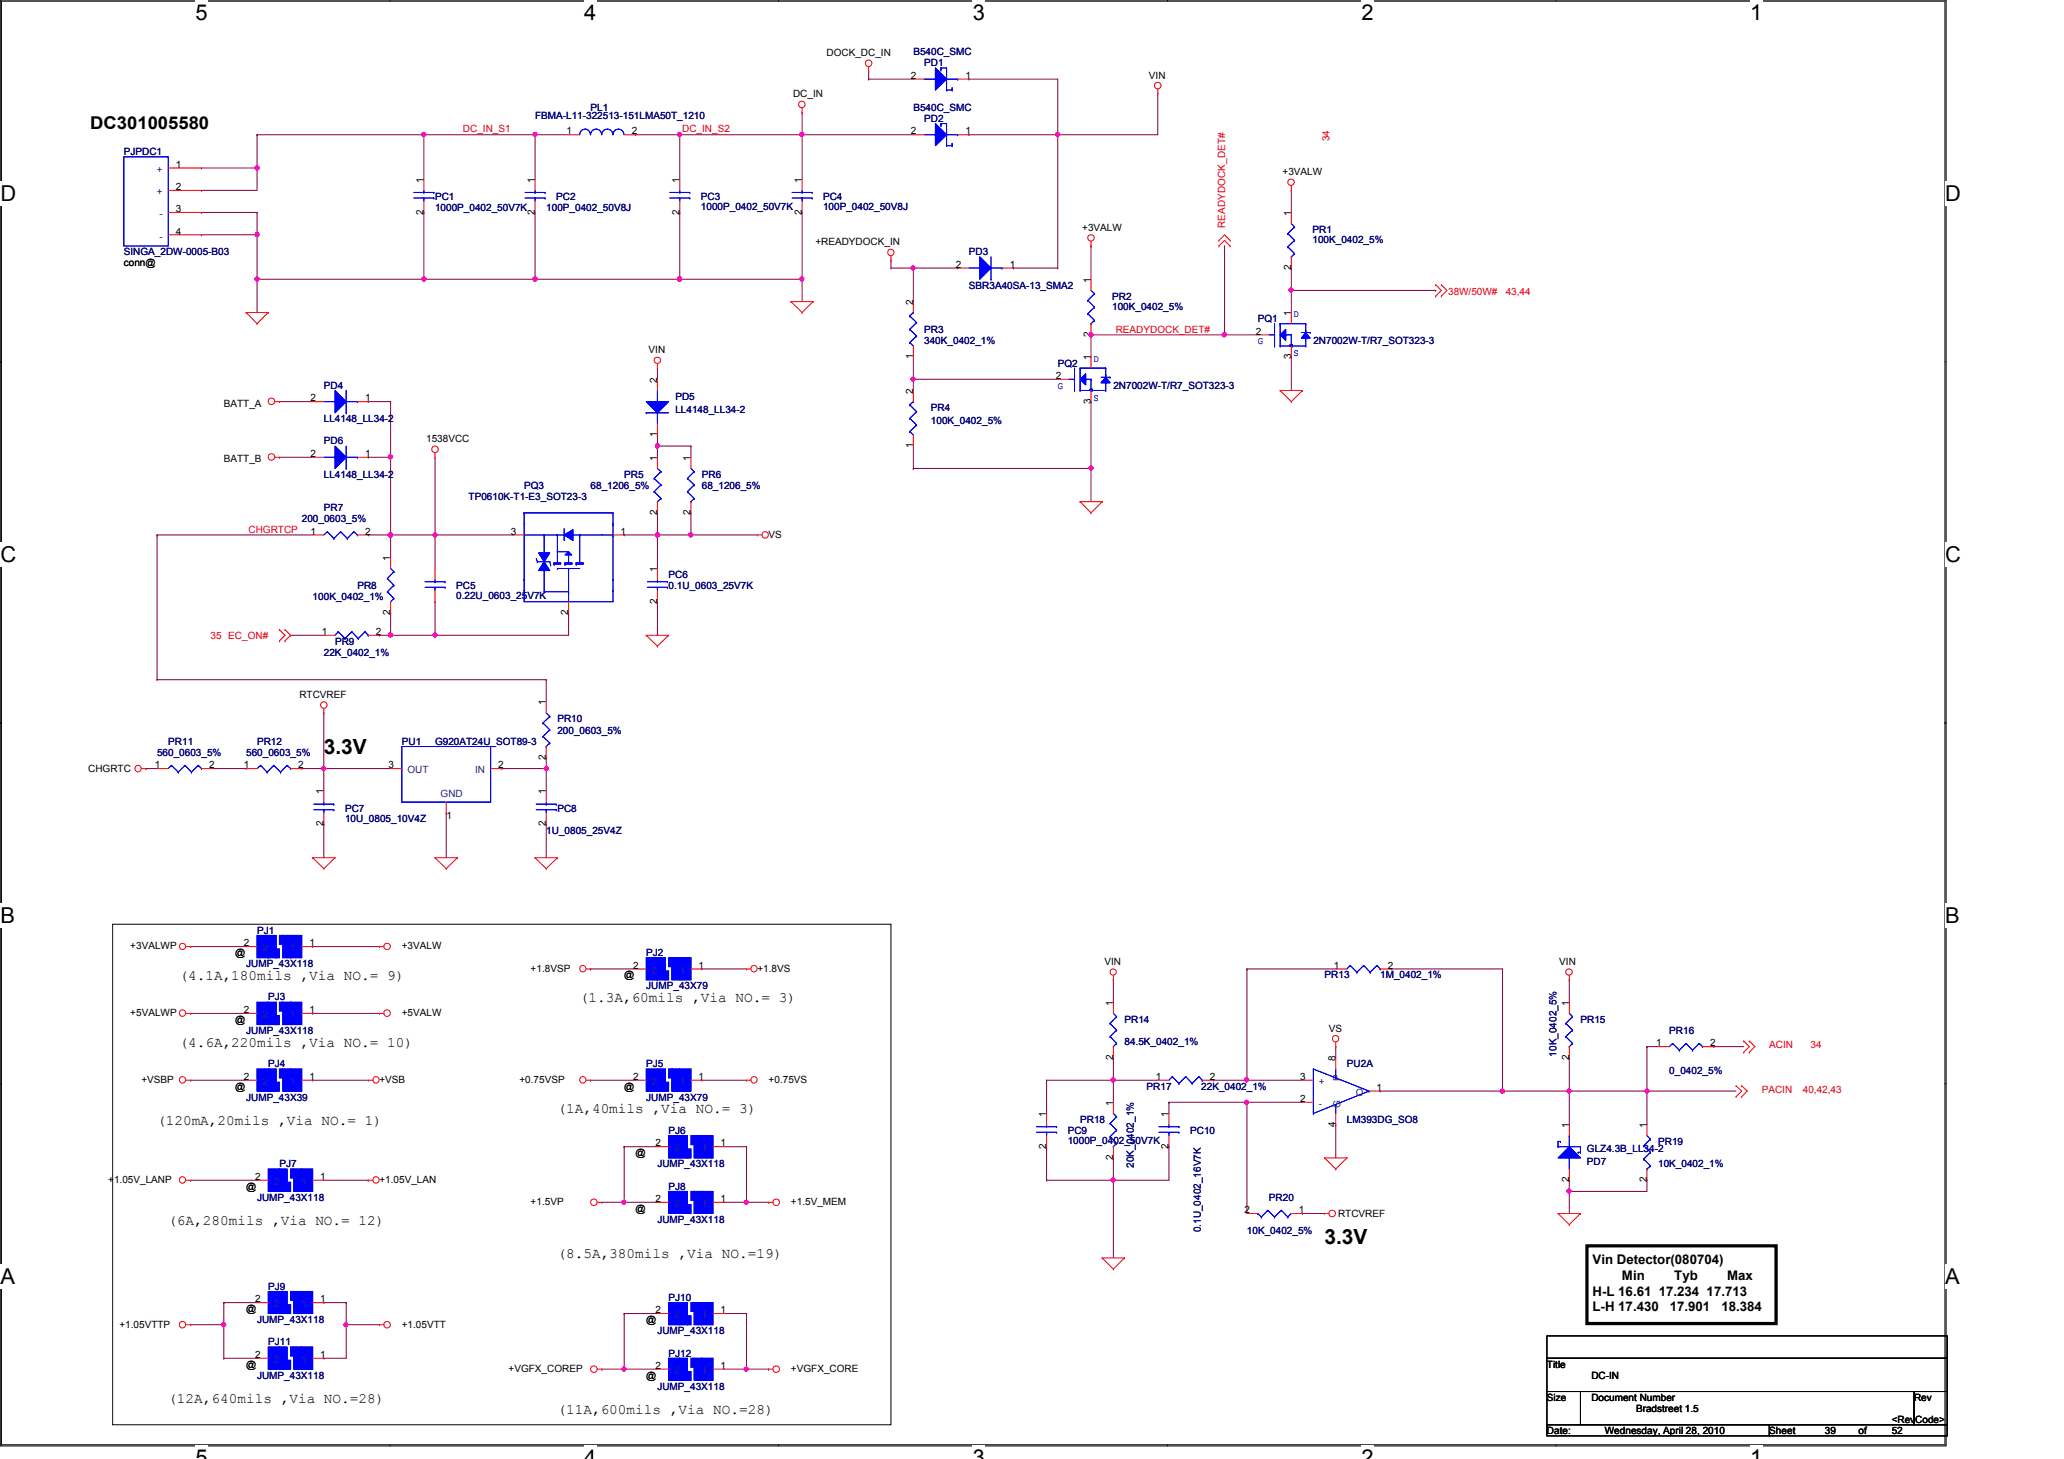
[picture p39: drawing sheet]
<svg xmlns="http://www.w3.org/2000/svg" width="297mm" height="210mm" viewBox="0 0 297 210" stroke-linecap="round" stroke-linejoin="round" font-family="sans-serif">
<defs><g id="words">
<g font-size="3.1">
<text x="28.1" y="2.9">5</text>
<text x="84.1" y="2.9">4</text>
<text x="140" y="2.9">3</text>
<text x="196" y="2.9">2</text>
<text x="251.9" y="2.9">1</text>
<text x=".1" y="28.9">D</text>
<text x="279.9" y="28.9">D</text>
<text x=".1" y="80.8">C</text>
<text x="279.9" y="80.8">C</text>
<text x=".1" y="132.8">B</text>
<text x="279.9" y="132.8">B</text>
<text x=".1" y="184.7">A</text>
<text x="279.9" y="184.7">A</text>
<text x="28.1" y="210.7">5</text>
<text x="84.1" y="210.7">4</text>
<text x="140" y="210.7">3</text>
<text x="196" y="210.7">2</text>
<text x="251.9" y="210.7">1</text>
</g>
<g font-size="3">
<text x="46.6" y="108.5">3.3V</text>
<text x="190.6" y="178.9">3.3V</text>
</g>
<text font-size="2.5" x="13" y="18.5">DC301005580</text>
<g font-size="2.1">
<text x="25.8" y="141">(4.1A,180mils ,Via NO.= 9)</text>
<text x="83.4" y="144.2">(1.3A,60mils ,Via NO.= 3)</text>
<text x="25.8" y="150.6">(4.6A,220mils ,Via NO.= 10)</text>
<text x="22.6" y="161.8">(120mA,20mils ,Via NO.= 1)</text>
<text x="80.2" y="160.2">(1A,40mils ,Via NO.= 3)</text>
<text x="24.2" y="176.2">(6A,280mils ,Via NO.= 12)</text>
<text x="80.2" y="181">(8.5A,380mils ,Via NO.=19)</text>
<text x="24.2" y="201.8">(12A,640mils ,Via NO.=28)</text>
<text x="80.2" y="203.4">(11A,600mils ,Via NO.=28)</text>
</g>
<g font-size="1.9">
<text x="229.2" y="181.8">Vin Detector(080704)</text>
<text x="233.4" y="184.1">Min</text>
<text x="240.9" y="184.1">Tyb</text>
<text x="248.6" y="184.1">Max</text>
<text x="229.2" y="186.4">H-L 16.61 17.234 17.713</text>
<text x="229.2" y="188.7">L-H 17.430</text>
<text x="240.3" y="188.7">17.901</text>
<text x="247.7" y="188.7">18.384</text>
</g>
<g font-size="1.4">
<text x="119" y="8.1">DOCK_DC_IN</text>
<text x="131.1" y="11.3">2</text>
<text x="138.9" y="11.3">1</text>
<text x="165.4" y="11.3">VIN</text>
<text x="114.1" y="14">DC_IN</text>
<text x="81.5" y="19.3">1</text>
<text x="90.9" y="19.3">2</text>
<text x="131.1" y="19.3">2</text>
<text x="138.9" y="19.3">1</text>
<text x="25.3" y="24.1">1</text>
<text x="25.3" y="27.3">2</text>
<text x="61" y="26.3" transform="rotate(-90 61 26.3)">1</text>
<text x="77" y="26.3" transform="rotate(-90 77 26.3)">1</text>
<text x="97.8" y="26.3" transform="rotate(-90 97.8 26.3)">1</text>
<text x="115.4" y="26.3" transform="rotate(-90 115.4 26.3)">1</text>
<text x="184.6" y="25.2">+3VALW</text>
<text x="25.3" y="30.5">3</text>
<text x="25.3" y="33.7">4</text>
<text x="61" y="30.9" transform="rotate(-90 61 30.9)">2</text>
<text x="77" y="30.9" transform="rotate(-90 77 30.9)">2</text>
<text x="97.8" y="30.9" transform="rotate(-90 97.8 30.9)">2</text>
<text x="115.4" y="30.9" transform="rotate(-90 115.4 30.9)">2</text>
<text x="117.3" y="35.3">+READYDOCK_IN</text>
<text x="155.7" y="33.2">+3VALW</text>
<text x="185.8" y="31.1" transform="rotate(-90 185.8 31.1)">1</text>
<text x="17.8" y="38.3">conn@</text>
<text x="137.5" y="38.5">2</text>
<text x="145.3" y="38.5">1</text>
<text x="157" y="40.7" transform="rotate(-90 157 40.7)">1</text>
<text x="185.8" y="38.9" transform="rotate(-90 185.8 38.9)">2</text>
<text x="131.4" y="43.9" transform="rotate(-90 131.4 43.9)">2</text>
<text x="185.8" y="45.5" transform="rotate(-90 185.8 45.5)">1</text>
<text x="93.3" y="50.8">VIN</text>
<text x="131.4" y="51.7" transform="rotate(-90 131.4 51.7)">1</text>
<text x="157" y="51.9" transform="rotate(-90 157 51.9)">1</text>
<text x="157" y="48.5" transform="rotate(-90 157 48.5)">2</text>
<text x="180.7" y="48.1">2</text>
<text x="185.8" y="51.7" transform="rotate(-90 185.8 51.7)">3</text>
<text x="32.2" y="58.5">BATT_A</text>
<text x="44.7" y="57.7">2</text>
<text x="52.5" y="57.7">1</text>
<text x="94.6" y="55.1" transform="rotate(-90 94.6 55.1)">2</text>
<text x="131.4" y="56.7" transform="rotate(-90 131.4 56.7)">2</text>
<text x="151.9" y="54.5">2</text>
<text x="157" y="58.1" transform="rotate(-90 157 58.1)">3</text>
<text x="44.7" y="65.7">2</text>
<text x="52.5" y="65.7">1</text>
<text x="61.3" y="63.6">1538VCC</text>
<text x="94.6" y="62.9" transform="rotate(-90 94.6 62.9)">1</text>
<text x="131.4" y="64.5" transform="rotate(-90 131.4 64.5)">1</text>
<text x="32.2" y="66.5">BATT_B</text>
<text x="94.6" y="66.3" transform="rotate(-90 94.6 66.3)">1</text>
<text x="99.4" y="66.3" transform="rotate(-90 99.4 66.3)">1</text>
<text x="44.7" y="76.9">1</text>
<text x="52.5" y="76.9">2</text>
<text x="73.5" y="76.9">3</text>
<text x="89.3" y="76.9">1</text>
<text x="94.6" y="74.1" transform="rotate(-90 94.6 74.1)">2</text>
<text x="99.4" y="74.1" transform="rotate(-90 99.4 74.1)">2</text>
<text x="110.6" y="77.4">VS</text>
<text x="56.2" y="80.7" transform="rotate(-90 56.2 80.7)">1</text>
<text x="94.6" y="82.3" transform="rotate(-90 94.6 82.3)">1</text>
<text x="56.2" y="88.5" transform="rotate(-90 56.2 88.5)">2</text>
<text x="81.8" y="88.5" transform="rotate(-90 81.8 88.5)">2</text>
<text x="94.6" y="86.9" transform="rotate(-90 94.6 86.9)">2</text>
<text x="46.3" y="91.4">1</text>
<text x="54.1" y="91.4">2</text>
<text x="43.1" y="100.4">RTCVREF</text>
<text x="78.6" y="101.5" transform="rotate(-90 78.6 101.5)">1</text>
<text x="12.7" y="111.1">CHGRTC</text>
<text x="22.3" y="110.5">1</text>
<text x="30.1" y="110.5">2</text>
<text x="35.1" y="110.5">1</text>
<text x="42.9" y="110.5">2</text>
<text x="55.9" y="110.5">3</text>
<text x="71.7" y="110.5">2</text>
<text x="78.6" y="109.3" transform="rotate(-90 78.6 109.3)">2</text>
<text x="46.6" y="118.9" transform="rotate(-90 46.6 118.9)">2</text>
<text x="46.6" y="114.3" transform="rotate(-90 46.6 114.3)">1</text>
<text x="64.3" y="117.9">1</text>
<text x="78.6" y="118.9" transform="rotate(-90 78.6 118.9)">2</text>
<text x="78.6" y="114.3" transform="rotate(-90 78.6 114.3)">1</text>
<text x="18.8" y="136.6">+3VALWP</text>
<text x="33.8" y="137.5">@</text>
<text x="35.1" y="136.1">2</text>
<text x="44.5" y="136.1">1</text>
<text x="57.8" y="136.6">+3VALW</text>
<text x="76.4" y="139.8">+1.8VSP</text>
<text x="89.8" y="140.8">@</text>
<text x="91.1" y="139.4">2</text>
<text x="100.5" y="139.4">1</text>
<text x="109" y="139.8">+1.8VS</text>
<text x="159" y="138.8">VIN</text>
<text x="191.9" y="139.4">1</text>
<text x="199.7" y="139.4">2</text>
<text x="224.4" y="138.8">VIN</text>
<text x="18.8" y="146.2">+5VALWP</text>
<text x="33.8" y="147.2">@</text>
<text x="35.1" y="145.8">2</text>
<text x="44.5" y="145.8">1</text>
<text x="57.8" y="146.2">+5VALW</text>
<text x="160.2" y="144.7" transform="rotate(-90 160.2 144.7)">1</text>
<text x="191.3" y="148.4">VS</text>
<text x="225.8" y="144.7" transform="rotate(-90 225.8 144.7)">1</text>
<text x="20.4" y="155.8">+VSBP</text>
<text x="35.1" y="155.4">2</text>
<text x="44.5" y="155.4">1</text>
<text x="54.6" y="155.8">+VSB</text>
<text x="74.8" y="155.8">+0.75VSP</text>
<text x="91.1" y="155.4">2</text>
<text x="100.5" y="155.4">1</text>
<text x="110.6" y="155.8">+0.75VS</text>
<text x="160.2" y="152.5" transform="rotate(-90 160.2 152.5)">2</text>
<text x="166.3" y="155.4">1</text>
<text x="174.1" y="155.4">2</text>
<text x="187.1" y="155.4">3</text>
<text x="192.2" y="152.7" transform="rotate(-90 192.2 152.7)">8</text>
<text x="225.8" y="152.5" transform="rotate(-90 225.8 152.5)">2</text>
<text x="238.3" y="150.5">1</text>
<text x="246.1" y="150.5">2</text>
<text x="33.8" y="156.8">@</text>
<text x="89.8" y="156.8">@</text>
<text x="150.6" y="160.7" transform="rotate(-90 150.6 160.7)">1</text>
<text x="160.2" y="159.1" transform="rotate(-90 160.2 159.1)">1</text>
<text x="168.2" y="160.7" transform="rotate(-90 168.2 160.7)">1</text>
<text x="187.1" y="158.5">2</text>
<text x="198.1" y="156.9">1</text>
<text x="91.4" y="166.3">@</text>
<text x="94.3" y="164.9">2</text>
<text x="103.7" y="164.9">1</text>
<text x="150.6" y="165.3" transform="rotate(-90 150.6 165.3)">2</text>
<text x="160.2" y="166.9" transform="rotate(-90 160.2 166.9)">2</text>
<text x="168.2" y="165.3" transform="rotate(-90 168.2 165.3)">2</text>
<text x="192.2" y="162.1" transform="rotate(-90 192.2 162.1)">4</text>
<text x="225.8" y="162.3" transform="rotate(-90 225.8 162.3)">1</text>
<text x="237" y="162.3" transform="rotate(-90 237 162.3)">1</text>
<text x="15.6" y="170.2">+1.05V_LANP</text>
<text x="35.4" y="171.2">@</text>
<text x="36.7" y="169.8">2</text>
<text x="46.1" y="169.8">1</text>
<text x="54.6" y="170.2">+1.05V_LAN</text>
<text x="76.4" y="173.4">+1.5VP</text>
<text x="94.3" y="172.9">2</text>
<text x="103.7" y="172.9">1</text>
<text x="113.8" y="173.4">+1.5V_MEM</text>
<text x="225.8" y="170.1" transform="rotate(-90 225.8 170.1)">2</text>
<text x="237" y="170.1" transform="rotate(-90 237 170.1)">2</text>
<text x="91.4" y="174.3">@</text>
<text x="179.1" y="174.5">2</text>
<text x="186.9" y="174.5">1</text>
<text x="192.6" y="175.1">RTCVREF</text>
<text x="17.2" y="191">+1.05VTTP</text>
<text x="35.4" y="188.8">@</text>
<text x="36.7" y="187.4">2</text>
<text x="46.1" y="187.4">1</text>
<text x="57.8" y="191">+1.05VTT</text>
<text x="93" y="190.3">@</text>
<text x="94.3" y="188.9">2</text>
<text x="103.7" y="188.9">1</text>
<text x="35.4" y="196.8">@</text>
<text x="36.7" y="195.4">2</text>
<text x="46.1" y="195.4">1</text>
<text x="73.2" y="197.4">+VGFX_COREP</text>
<text x="94.3" y="196.9">2</text>
<text x="103.7" y="196.9">1</text>
<text x="113.8" y="197.4">+VGFX_CORE</text>
<text x="222.6" y="196.8">Title</text>
<text x="93" y="198.3">@</text>
<text x="222.6" y="201.5">Size</text>
<text x="229" y="201.5">Document Number</text>
<text x="229" y="198.3">DC-IN</text>
<text x="235.5" y="203.2">Bradstreet 1.5</text>
<text x="275.5" y="201.5">Rev</text>
<text x="222.6" y="206.3">Date:</text>
<text x="231" y="206.3">Wednesday, April 28, 2010</text>
<text x="254.6" y="206.3">Sheet</text>
<text x="262.6" y="206.3">39</text>
<text x="267.5" y="206.3">of</text>
<text x="272.2" y="206.3">52</text>
<text x="272.2" y="204.8">&lt;RevCode&gt;</text>
</g>
<g font-size="1.4" fill="#000080">
<text x="131.4" y="7.9">B540C_SMC</text>
<text x="133" y="9.5">PD1</text>
<text x="77" y="17.2">FBMA-L11-322513-151LMA50T_1210</text>
<text x="85" y="15.9">PL1</text>
<text x="131.4" y="15.9">B540C_SMC</text>
<text x="133" y="17.5">PD2</text>
<text x="17.8" y="22.3">PJPDC1</text>
<text x="62.6" y="28.7">PC1</text>
<text x="80" y="28.7">PC2</text>
<text x="100.9" y="28.7">PC3</text>
<text x="118.4" y="28.7">PC4</text>
<text x="62.6" y="30.3">1000P_0402_50V7K</text>
<text x="78.6" y="30.3">100P_0402_50V8J</text>
<text x="100.9" y="30.2">1000P_0402_50V7K</text>
<text x="118.4" y="30.2">100P_0402_50V8J</text>
<text x="188.9" y="33.5">PR1</text>
<text x="188.9" y="35">100K_0402_5%</text>
<text x="17.8" y="36.7">SINGA_2DW-0005-B03</text>
<text x="139.4" y="36.7">PD3</text>
<text x="139.4" y="41.5">SBR3A40SA-13_SMA2</text>
<text x="133" y="47.9">PR3</text>
<text x="160.1" y="43.1">PR2</text>
<text x="160.1" y="44.6">100K_0402_5%</text>
<text x="181" y="46.3">PQ1</text>
<text x="133" y="49.5">340K_0402_1%</text>
<text x="152.2" y="52.7">PQ2</text>
<text x="189" y="49.5">2N7002W-T/R7_SOT323-3</text>
<text x="46.6" y="55.9">PD4</text>
<text x="97.2" y="57.5">PD5</text>
<text x="97.2" y="59.4">LL4148_LL34-2</text>
<text x="134" y="59.1">PR4</text>
<text x="160.2" y="55.9">2N7002W-T/R7_SOT323-3</text>
<text x="46.6" y="63.9">PD6</text>
<text x="46.6" y="60.7">LL4148_LL34-2</text>
<text x="134" y="61">100K_0402_5%</text>
<text x="46.6" y="68.7">LL4148_LL34-2</text>
<text x="67.4" y="71.9">TP0610K-T1-E3_SOT23-3</text>
<text x="75.4" y="70.3">PQ3</text>
<text x="85" y="70.3">68_1206_5%</text>
<text x="89.8" y="68.7">PR5</text>
<text x="101" y="68.7">PR6</text>
<text x="101" y="70.3">68_1206_5%</text>
<text x="43.4" y="75.1">200_0603_5%</text>
<text x="46.6" y="73.5">PR7</text>
<text x="96.2" y="83.1">PC6</text>
<text x="45" y="86.3">100K_0402_1%</text>
<text x="51.4" y="84.8">PR8</text>
<text x="65.7" y="84.8">PC5</text>
<text x="65.7" y="86.2">0.22U_0603_25V7K</text>
<text x="96.2" y="84.8">0.1U_0603_25V7K</text>
<text x="46.6" y="94.3">22K_0402_1%</text>
<text x="48.2" y="92.8">PR9</text>
<text x="24.2" y="107.1">PR11</text>
<text x="37" y="107.1">PR12</text>
<text x="57.8" y="107.1">PU1</text>
<text x="62.6" y="107.1">G920AT24U_SOT89-3</text>
<text x="80.2" y="103.9">PR10</text>
<text x="80.2" y="105.5">200_0603_5%</text>
<text x="22.6" y="108.8">560_0603_5%</text>
<text x="35.4" y="108.8">560_0603_5%</text>
<text x="49.7" y="116.8">PC7</text>
<text x="49.7" y="118.2">10U_0805_10V4Z</text>
<text x="78.6" y="119.9">1U_0805_25V4Z</text>
<text x="80.2" y="116.8">PC8</text>
<text x="37" y="134.3">PJ1</text>
<text x="93" y="137.5">PJ2</text>
<text x="35.4" y="139.1">JUMP_43X118</text>
<text x="38.6" y="143.9">PJ3</text>
<text x="93" y="142.3">JUMP_43X79</text>
<text x="190.6" y="140.8">PR13</text>
<text x="198.6" y="140.8">1M_0402_1%</text>
<text x="35.4" y="148.8">JUMP_43X118</text>
<text x="161.8" y="147.2">PR14</text>
<text x="227.5" y="147.2">PR15</text>
<text x="240.2" y="148.8">PR16</text>
<text x="38.6" y="153.5">PJ4</text>
<text x="93" y="153.5">PJ5</text>
<text x="161.8" y="150.3">84.5K_0402_1%</text>
<text x="193.8" y="153.5">PU2A</text>
<text x="224" y="152" transform="rotate(-90 224 152)">10K_0402_5%</text>
<text x="240.2" y="154.5">0_0402_5%</text>
<text x="35.4" y="158.3">JUMP_43X39</text>
<text x="93" y="158.3">JUMP_43X79</text>
<text x="155.4" y="161.5">PR18</text>
<text x="165" y="156.8">PR17</text>
<text x="172.9" y="156.8">22K_0402_1%</text>
<text x="193.8" y="161.5">LM393DG_SO8</text>
<text x="40.2" y="167.9">PJ7</text>
<text x="94.6" y="167.9">JUMP_43X118</text>
<text x="96.2" y="163.2">PJ6</text>
<text x="153.7" y="163.2">PC9</text>
<text x="153.7" y="164.6">1000P_0402_50V7K</text>
<text x="171.3" y="163.2">PC10</text>
<text x="228.4" y="167.6">PD7</text>
<text x="228.4" y="165.7">GLZ4.3B_LL34-2</text>
<text x="238.6" y="164.8">PR19</text>
<text x="238.6" y="167.9">10K_0402_1%</text>
<text x="37" y="172.8">JUMP_43X118</text>
<text x="96.2" y="171.2">PJ8</text>
<text x="163.2" y="168" transform="rotate(-90 163.2 168)">20K_0402_1%</text>
<text x="182.6" y="172.8">PR20</text>
<text x="94.6" y="175.9">JUMP_43X118</text>
<text x="172.8" y="177.3" transform="rotate(-90 172.8 177.3)">0.1U_0402_16V7K</text>
<text x="179.4" y="177.5">10K_0402_5%</text>
<text x="38.6" y="185.5">PJ9</text>
<text x="37" y="190.3">JUMP_43X118</text>
<text x="94.6" y="191.9">JUMP_43X118</text>
<text x="96.2" y="187.2">PJ10</text>
<text x="38.6" y="193.5">PJ11</text>
<text x="96.2" y="195.2">PJ12</text>
<text x="37" y="198.3">JUMP_43X118</text>
<text x="94.6" y="199.9">JUMP_43X118</text>
</g>
<g font-size="1.4" fill="#f00">
<text x="66.6" y="19">DC_IN_S1</text>
<text x="98.2" y="19">DC_IN_S2</text>
<text x="191.3" y="20.3" transform="rotate(-90 191.3 20.3)">34</text>
<text x="176.3" y="32.8" transform="rotate(-90 176.3 32.8)">READYDOCK_DET#</text>
<text x="160.6" y="47.8">READYDOCK_DET#</text>
<text x="208.4" y="42.5">38W/50W#</text>
<text x="216.7" y="42.5">43,44</text>
<text x="35.8" y="76.6">CHGRTCP</text>
<text x="30.3" y="91.9">35 EC_ON#</text>
<text x="254.6" y="150.8">ACIN</text>
<text x="260.6" y="150.8">34</text>
<text x="253.5" y="157.2">PACIN</text>
<text x="259.5" y="157.2">40,42,43</text>
</g>
<g font-size="1.4" fill="#004080">
<text x="22.6" y="24.8">+</text>
<text x="22.6" y="28.1">+</text>
<text x="22.9" y="31.2">-</text>
<text x="22.9" y="34.5">-</text>
<text x="58.6" y="111.3">OUT</text>
<text x="68.4" y="111.3">IN</text>
<text x="63.4" y="114.6">GND</text>
<text x="37.8" y="136.9">2</text>
<text x="41.8" y="136.9">1</text>
<text x="93.8" y="140.1">2</text>
<text x="97.8" y="140.1">1</text>
<text x="37.8" y="146.5">2</text>
<text x="41.8" y="146.5">1</text>
<text x="192.9" y="155.6" transform="rotate(-90 192.9 155.6)">P</text>
<text x="37.8" y="156.1">2</text>
<text x="41.8" y="156.1">1</text>
<text x="93.8" y="156.1">2</text>
<text x="97.8" y="156.1">1</text>
<text x="189.8" y="156.1">+</text>
<text x="189.8" y="159.3">-</text>
<text x="192.9" y="159.4" transform="rotate(-90 192.9 159.4)">G</text>
<text x="195.1" y="157.6">O</text>
<text x="97" y="165.7">2</text>
<text x="101" y="165.7">1</text>
<text x="39.4" y="170.5">2</text>
<text x="43.4" y="170.5">1</text>
<text x="97" y="173.7">2</text>
<text x="101" y="173.7">1</text>
<text x="39.4" y="188.1">2</text>
<text x="43.4" y="188.1">1</text>
<text x="97" y="189.7">2</text>
<text x="101" y="189.7">1</text>
<text x="39.4" y="196.1">2</text>
<text x="43.4" y="196.1">1</text>
<text x="97" y="197.7">2</text>
<text x="101" y="197.7">1</text>
</g>
<g font-size="1.4" fill="#00f">
<text x="186.1" y="45.7">D</text>
<text x="157.3" y="52.1">D</text>
<text x="181" y="49.5">G</text>
<text x="186.1" y="51.3">S</text>
<text x="152.2" y="55.9">G</text>
<text x="157.3" y="57.7">S</text>
</g>
</g></defs>
<path d="M0 0h280.1v208h-280.1zM.2 .2h279.7v207.7h-279.7z" fill="none" stroke="#000" stroke-width=".14"/>
<g fill="#fff">
<path d="M28.1 .1h1.8v3.5h-1.8z"/>
<path d="M28.1 207.9h1.8v2h-1.8z"/>
</g>
<path d="M56.1 0v.2M56.1 207.9v.1" fill="none" stroke="#000" stroke-width=".14"/>
<g fill="#fff">
<path d="M84.1 .1h1.7v3.5h-1.7z"/>
<path d="M84.1 207.9h1.7v2h-1.7z"/>
</g>
<path d="M112.1 0v.2M112.1 207.9v.1" fill="none" stroke="#000" stroke-width=".14"/>
<g fill="#fff">
<path d="M140 .1h1.7v3.5h-1.7z"/>
<path d="M140 207.9h1.7v2h-1.7z"/>
</g>
<path d="M168 0v.2M168 207.9v.1" fill="none" stroke="#000" stroke-width=".14"/>
<g fill="#fff">
<path d="M196 .1h1.7v3.5h-1.7z"/>
<path d="M196 207.9h1.7v2h-1.7z"/>
</g>
<path d="M223.9 0v.2M223.9 207.9v.1" fill="none" stroke="#000" stroke-width=".14"/>
<g fill="#fff">
<path d="M251.9 .1h1.7v3.5h-1.7z"/>
<path d="M251.9 207.9h1.7v2h-1.7z"/>
<path d="M.1 26.1h2.2v3.5h-2.2z"/>
<path d="M279.9 26.1h2.3v3.5h-2.3z"/>
<path d="M.1 78h2.2v3.5h-2.2z"/>
<path d="M279.9 78h2.3v3.5h-2.3z"/>
</g>
<path d="M0 52.1h.2M279.9 52.1h.2" fill="none" stroke="#000" stroke-width=".14"/>
<g fill="#fff">
<path d="M.1 130h2.1v3.4h-2.1z"/>
<path d="M279.9 130h2.1v3.4h-2.1z"/>
</g>
<path d="M0 104h.2M.1 103.9l.1 .1-.1 .1zM279.9 104h.2M280 103.9v.2l-.1-.1z" fill="none" stroke="#000" stroke-width=".14"/>
<path d="M.1 103.9l.1 .1-.1 .1zM280 103.9v.2l-.1-.1z" fill="#000"/>
<g fill="#fff">
<path d="M.1 181.9h2.1v3.4h-2.1z"/>
<path d="M279.9 181.9h2.1v3.4h-2.1z"/>
</g>
<path d="M0 155.9h.2M279.9 155.9h.2" fill="none" stroke="#000" stroke-width=".14"/>
<path d="M62.6 86.6h.1M62.6 91.4h.1M62.6 86.6v4.8M81.8 88.2h.1M81.8 88.2v3.2h-19.2M94.6 86.6h.1M94.6 86.6v4.8" fill="none" stroke="#800040" stroke-width=".14"/>
<circle cx="62.6" cy="91.4" r=".3" fill="#f0f"/>
<circle cx="62.6" cy="91.4" r=".3" fill="none" stroke="#f0f" stroke-width=".14"/>
<path d="M40.2 65.8h.1M40.2 65.8h4.8M94.6 77h.1M94.6 77h4.8M54.6 91.4h.1M56.2 88.2h.1M56.2 88.2v3.2h-1.6" fill="none" stroke="#800040" stroke-width=".14"/>
<circle cx="94.6" cy="77" r=".3" fill="#f0f"/>
<circle cx="94.6" cy="77" r=".3" fill="none" stroke="#f0f" stroke-width=".14"/>
<path d="M94.6 73.8h.1M94.6 73.8v3.2M56.2 91.4h.1M56.2 91.4h6.4M78.6 97.8h.1M78.6 97.8v3.2" fill="none" stroke="#800040" stroke-width=".14"/>
<circle cx="56.2" cy="91.4" r=".31" fill="#f0f"/>
<circle cx="56.2" cy="91.4" r=".31" fill="none" stroke="#f0f" stroke-width=".14"/>
<path d="M89.8 77h.1M89.8 77h4.8M94.6 77h.1M94.6 77v4.8" fill="none" stroke="#800040" stroke-width=".14"/>
<circle cx="94.6" cy="77" r=".3" fill="#f0f"/>
<circle cx="94.6" cy="77" r=".3" fill="none" stroke="#f0f" stroke-width=".14"/>
<path d="M56.2 77h.1M56.2 77h6.4" fill="none" stroke="#800040" stroke-width=".14"/>
<circle cx="62.6" cy="77" r=".3" fill="#f0f"/>
<circle cx="62.6" cy="77" r=".3" fill="none" stroke="#f0f" stroke-width=".14"/>
<path d="M94.6 64.2h.1M94.6 64.2v1.6M41.8 91.4h.1M41.8 91.4h4.8M46.6 118.6h.1M46.6 110.6h.1M46.6 118.6v4.8M46.6 110.6h9.6M64.2 117h.1M64.2 117v6.4" fill="none" stroke="#800040" stroke-width=".14"/>
<circle cx="46.6" cy="110.6" r=".3" fill="#f0f"/>
<circle cx="46.6" cy="110.6" r=".3" fill="none" stroke="#f0f" stroke-width=".14"/>
<path d="M46.6 110.6h.1M46.6 110.6v3.2M72.2 110.6h.1M72.2 110.6h6.4" fill="none" stroke="#800040" stroke-width=".14"/>
<circle cx="78.6" cy="110.6" r=".3" fill="#f0f"/>
<circle cx="78.6" cy="110.6" r=".3" fill="none" stroke="#f0f" stroke-width=".14"/>
<path d="M77 19.4h.1M77 19.4h4.8M78.6 118.6h.1M78.6 110.6h.1M78.6 110.6v3.2M78.6 118.6v4.8" fill="none" stroke="#800040" stroke-width=".14"/>
<circle cx="77" cy="19.3" r=".3" fill="#f0f"/>
<circle cx="77" cy="19.3" r=".3" fill="none" stroke="#f0f" stroke-width=".14"/>
<path d="M61 40.2h.1M61 40.2h16M53 65.8h.1M53 65.8h3.2" fill="none" stroke="#800040" stroke-width=".14"/>
<circle cx="77" cy="40.1" r=".31" fill="#f0f"/>
<circle cx="77" cy="40.1" r=".31" fill="none" stroke="#f0f" stroke-width=".14"/>
<circle cx="61" cy="40.1" r=".31" fill="#f0f"/>
<circle cx="61" cy="40.1" r=".31" fill="none" stroke="#f0f" stroke-width=".14"/>
<path d="M97.8 30.6h.1M97.8 30.6v9.6M37 40.2h.1M37 40.2h24M22.6 77h.1M22.6 77h22.4M22.6 77v20.8M53 77h.1M53 77h3.2M22.6 97.8h.1M22.6 97.8h56" fill="none" stroke="#800040" stroke-width=".14"/>
<circle cx="37" cy="40.1" r=".31" fill="#f0f"/>
<circle cx="37" cy="40.1" r=".31" fill="none" stroke="#f0f" stroke-width=".14"/>
<path d="M29 30.6h.1M29 30.6h8M37 33.8h.1M37 33.8v6.4" fill="none" stroke="#800040" stroke-width=".14"/>
<circle cx="37" cy="33.7" r=".3" fill="#f0f"/>
<circle cx="37" cy="33.7" r=".3" fill="none" stroke="#f0f" stroke-width=".14"/>
<path d="M37 24.2h.1M37 24.2v3.2" fill="none" stroke="#800040" stroke-width=".14"/>
<circle cx="37" cy="24.1" r=".31" fill="#f0f"/>
<circle cx="37" cy="24.1" r=".31" fill="none" stroke="#f0f" stroke-width=".14"/>
<path d="M61 19.4h.1M61 19.4v6.4M77 19.4h.1M77 19.4v6.4M91.4 19.4h.1M91.4 19.4h24M97.8 19.4h.1M97.8 19.4v6.4M61 30.6h.1M61 30.6v9.6M37 40.2h.1M37 40.2v4.8" fill="none" stroke="#800040" stroke-width=".14"/>
<circle cx="115.4" cy="19.3" r=".3" fill="#f0f"/>
<circle cx="115.4" cy="19.3" r=".3" fill="none" stroke="#f0f" stroke-width=".14"/>
<circle cx="97.8" cy="19.3" r=".3" fill="#f0f"/>
<circle cx="97.8" cy="19.3" r=".3" fill="none" stroke="#f0f" stroke-width=".14"/>
<path d="M97.8 40.2h.1M97.8 40.2h17.6" fill="none" stroke="#800040" stroke-width=".14"/>
<circle cx="115.4" cy="40.1" r=".31" fill="#f0f"/>
<circle cx="115.4" cy="40.1" r=".31" fill="none" stroke="#f0f" stroke-width=".14"/>
<circle cx="97.8" cy="40.1" r=".31" fill="#f0f"/>
<circle cx="97.8" cy="40.1" r=".31" fill="none" stroke="#f0f" stroke-width=".14"/>
<g fill="none" stroke="#800040" stroke-width=".14">
<path d="M115.4 19.4h.1M115.4 16.2h.1M115.4 16.2v9.6M152.2 19.4h.1M152.2 19.4h14.4M29 24.2h.1M29 27.4h.1M29 33.8h.1M29 24.2h8M29 27.4h8M37 30.6h.1M37 30.6v3.2h-8"/>
<path d="M77 30.6h.1M77 30.6v9.6M115.4 30.6h.1M115.4 30.6v12.8M115.4 40.2h.1"/>
</g>
<circle cx="152.2" cy="19.3" r=".31" fill="#f0f"/>
<circle cx="152.2" cy="19.3" r=".31" fill="none" stroke="#f0f" stroke-width=".14"/>
<g fill="none" stroke="#800040" stroke-width=".14">
<path d="M115.4 19.4h.1M115.4 19.4h16M166.6 13.5h.1M166.6 13.5v5.9M21 110.6h.1M21 110.6h1.6M30.6 110.6h4.8M35.4 110.6h.1M27.4 155.4h.1M27.4 145.8h.1M27.4 145.8h8M27.4 155.4h8"/>
<path d="M45 145.8h.1M45 155.4h.1M45 145.8h9.6M45 155.4h8M85 155.4h.1M85 155.4h6.4M101 155.4h.1M101 155.4h6.4"/>
</g>
<circle cx="115.4" cy="19.3" r=".3" fill="#f0f"/>
<circle cx="115.4" cy="19.3" r=".3" fill="none" stroke="#f0f" stroke-width=".14"/>
<path d="M40.2 57.8h.1M40.2 57.8h4.8M56.2 65.8h.1M56.2 65.8v11.2M43.4 110.6h.1M46.6 102.6h.1M46.6 102.6v8h-3.2M78.6 109h.1M78.6 109v1.6" fill="none" stroke="#800040" stroke-width=".14"/>
<circle cx="56.2" cy="77" r=".31" fill="#f0f"/>
<circle cx="56.2" cy="77" r=".31" fill="none" stroke="#f0f" stroke-width=".14"/>
<circle cx="56.2" cy="65.7" r=".31" fill="#f0f"/>
<circle cx="56.2" cy="65.7" r=".31" fill="none" stroke="#f0f" stroke-width=".14"/>
<path d="M53 57.8h.1M53 57.8h3.2M56.2 77h.1M56.2 77v3.2M62.6 77h.1M62.6 77v4.8M27.4 136.2h.1M27.4 136.2h8M85 139.4h.1M85 139.4h6.4M101 139.4h.1M101 139.4h6.4" fill="none" stroke="#800040" stroke-width=".14"/>
<circle cx="56.2" cy="77" r=".31" fill="#f0f"/>
<circle cx="56.2" cy="77" r=".31" fill="none" stroke="#f0f" stroke-width=".14"/>
<g fill="none" stroke="#800040" stroke-width=".14">
<path d="M37 19.4h.1M37 19.4h24M125 10.2h.1M125 11.4h.1M125 11.4h6.4M125 10.2v1.2M139.4 11.4h.1M139.4 11.4h12.8M56.2 57.8h.1M56.2 57.8v8M62.6 77h.1M62.6 77h11.2"/>
<path d="M94.6 64.2h.1M94.6 64.2h4.8M45 136.2h.1M45 136.2h9.6"/>
</g>
<circle cx="94.6" cy="64.2" r=".31" fill="#f0f"/>
<circle cx="94.6" cy="64.2" r=".31" fill="none" stroke="#f0f" stroke-width=".14"/>
<path d="M77 40.2h.1M77 40.2h20.8" fill="none" stroke="#800040" stroke-width=".14"/>
<circle cx="77" cy="40.1" r=".31" fill="#f0f"/>
<circle cx="77" cy="40.1" r=".31" fill="none" stroke="#f0f" stroke-width=".14"/>
<path d="M99.4 77h.1M99.4 77h9.6" fill="none" stroke="#800040" stroke-width=".14"/>
<circle cx="99.4" cy="77" r=".3" fill="#f0f"/>
<circle cx="99.4" cy="77" r=".3" fill="none" stroke="#f0f" stroke-width=".14"/>
<path d="M61 19.4h.1M61 19.4h16M99.4 64.2h.1M99.4 64.2v1.6" fill="none" stroke="#800040" stroke-width=".14"/>
<circle cx="61" cy="19.3" r=".3" fill="#f0f"/>
<circle cx="61" cy="19.3" r=".3" fill="none" stroke="#f0f" stroke-width=".14"/>
<path d="M37 19.4h.1M37 19.4v4.8M94.6 62.6h.1M94.6 62.6v1.6M99.4 73.8h.1M99.4 73.8v3.2M104.2 165h3.2M104.2 173h3.2M107.4 165h.1M107.4 173h.1" fill="none" stroke="#800040" stroke-width=".14"/>
<circle cx="107.4" cy="173" r=".3" fill="#f0f"/>
<circle cx="107.4" cy="173" r=".3" fill="none" stroke="#f0f" stroke-width=".14"/>
<path d="M86.6 173h8M89.8 165h.1M89.8 173h.1M89.8 165h4.8M89.8 165v8M107.4 165h.1M107.4 165v8" fill="none" stroke="#800040" stroke-width=".14"/>
<circle cx="89.8" cy="173" r=".3" fill="#f0f"/>
<circle cx="89.8" cy="173" r=".3" fill="none" stroke="#f0f" stroke-width=".14"/>
<path d="M128.2 37.5h.1M128.2 37.5v1.1M131.4 54.6h.1M131.4 54.6h20.8M107.4 173h3.2M110.6 173h.1" fill="none" stroke="#800040" stroke-width=".14"/>
<circle cx="131.4" cy="54.6" r=".3" fill="#f0f"/>
<circle cx="131.4" cy="54.6" r=".3" fill="none" stroke="#f0f" stroke-width=".14"/>
<path d="M131.4 38.6h.1M131.4 38.6v4.8M131.4 56.2h.1M131.4 54.6h.1M131.4 51.4v4.8M176.2 48.2h.1M176.2 48.2h4.8" fill="none" stroke="#800040" stroke-width=".14"/>
<circle cx="131.4" cy="38.6" r=".3" fill="#f0f"/>
<circle cx="131.4" cy="38.6" r=".3" fill="none" stroke="#f0f" stroke-width=".14"/>
<path d="M128.2 38.6h.1M128.2 38.6h3.2M157 35.4h.1M157 35.4v4.8M157 57.8h.1M157 57.8v14.4M157 67.4h.1" fill="none" stroke="#800040" stroke-width=".14"/>
<circle cx="157" cy="67.3" r=".3" fill="#f0f"/>
<circle cx="157" cy="67.3" r=".3" fill="none" stroke="#f0f" stroke-width=".14"/>
<g fill="none" stroke="#800040" stroke-width=".14">
<path d="M139.4 19.4h.1M139.4 19.4h12.8M152.2 19.4h.1M152.2 11.4v27.2M131.4 38.6h6.4M137.8 38.6h.1M145.8 38.6h.1M145.8 38.6h6.4M152.2 38.6h.1M157 51.4h.1M157 48.2v3.2M131.4 67.4h.1"/>
<path d="M131.4 64.2v3.2"/>
</g>
<circle cx="157" cy="48.1" r=".31" fill="#f0f"/>
<circle cx="157" cy="48.1" r=".31" fill="none" stroke="#f0f" stroke-width=".14"/>
<path d="M185.8 27.4h.1M185.8 27.4v3.2M185.8 41.8h.1M185.8 51.4h.1M185.8 41.8v3.2M185.8 51.4v4.8M185.8 41.8h20.8M206.6 41.8h.1M131.4 67.4h.1M131.4 67.4h25.6" fill="none" stroke="#800040" stroke-width=".14"/>
<circle cx="185.8" cy="41.7" r=".3" fill="#f0f"/>
<circle cx="185.8" cy="41.7" r=".3" fill="none" stroke="#f0f" stroke-width=".14"/>
<path d="M176.2 35.4h.1M176.2 35.4v12.8M185.8 38.6h.1M185.8 38.6v3.2" fill="none" stroke="#800040" stroke-width=".14"/>
<circle cx="176.2" cy="48.1" r=".32" fill="#f0f"/>
<circle cx="176.2" cy="48.1" r=".32" fill="none" stroke="#f0f" stroke-width=".14"/>
<path d="M157 48.2h.1M157 48.2h19.2M89.8 197h.1M89.8 189h.1M89.8 189h4.8M89.8 197h4.8M104.2 189h3.2M104.2 197h3.2M107.4 189h.1M107.4 197h.1M107.4 189v8" fill="none" stroke="#800040" stroke-width=".14"/>
<circle cx="107.4" cy="197" r=".3" fill="#f0f"/>
<circle cx="107.4" cy="197" r=".3" fill="none" stroke="#f0f" stroke-width=".14"/>
<path d="M89.8 189h.1M89.8 189v8M107.4 197h3.2M110.6 197h.1" fill="none" stroke="#800040" stroke-width=".14"/>
<circle cx="89.8" cy="197" r=".3" fill="#f0f"/>
<circle cx="89.8" cy="197" r=".3" fill="none" stroke="#f0f" stroke-width=".14"/>
<path d="M32.2 195.4h.1M32.2 187.4h.1M32.2 190.6h.1M32.2 187.4h4.8M32.2 195.4h4.8M32.2 190.6v4.8M46.6 187.4h.1M46.6 187.4h3.2M49.8 190.6h.1M49.8 190.6h4.8M86.6 197h.1M86.6 197h3.2" fill="none" stroke="#800040" stroke-width=".14"/>
<circle cx="32.2" cy="190.6" r=".31" fill="#f0f"/>
<circle cx="32.2" cy="190.6" r=".31" fill="none" stroke="#f0f" stroke-width=".14"/>
<g fill="none" stroke="#800040" stroke-width=".14">
<path d="M216.2 139.4h.1M216.2 139.4v17.6h-17.6M160.2 141h.1M160.2 141v3.2M198.6 157h.1M225.8 141h.1M225.8 141v3.2M237 157h.1M237 157v4.8M237 157h12.8M237 169.8h.1M237 169.8v1.6"/>
<path d="M27.4 190.6h.1M27.4 190.6h4.8"/>
</g>
<circle cx="237" cy="157" r=".3" fill="#f0f"/>
<circle cx="237" cy="157" r=".3" fill="none" stroke="#f0f" stroke-width=".14"/>
<path d="M216.2 157h.1M225.8 152.2h.1M225.8 152.2v4.8h-9.6" fill="none" stroke="#800040" stroke-width=".14"/>
<circle cx="216.2" cy="157" r=".31" fill="#f0f"/>
<circle cx="216.2" cy="157" r=".31" fill="none" stroke="#f0f" stroke-width=".14"/>
<path d="M225.8 171.4h.1M225.8 171.4h11.2" fill="none" stroke="#800040" stroke-width=".14"/>
<circle cx="225.8" cy="171.4" r=".3" fill="#f0f"/>
<circle cx="225.8" cy="171.4" r=".3" fill="none" stroke="#f0f" stroke-width=".14"/>
<g fill="none" stroke="#800040" stroke-width=".14">
<path d="M150.6 155.4h.1M150.6 155.4h16M150.6 155.4v4.8M160.2 152.2h.1M160.2 155.4h.1M160.2 152.2v6.4M174.6 155.4h.1M174.6 155.4h4.8M192.2 150.6h.1M192.2 150.6v1.6M225.8 157h.1M225.8 157v4.8"/>
<path d="M192.2 161.8h.1M192.2 161.8v4.8M225.8 169.8h.1M225.8 169.8v1.6"/>
</g>
<circle cx="160.2" cy="155.4" r=".31" fill="#f0f"/>
<circle cx="160.2" cy="155.4" r=".31" fill="none" stroke="#f0f" stroke-width=".14"/>
<g fill="none" stroke="#800040" stroke-width=".14">
<path d="M179.4 139.4h.1M179.4 139.4h12.8M200.2 139.4h.1M200.2 139.4h16M246.6 150.6h.1M246.6 150.6h4.3M150.6 165h.1M150.6 165v4.8M160.2 169.8h.1M168.2 165h.1M168.2 165v4.8h-8M187.4 174.6h.1"/>
<path d="M187.4 174.6h3.2"/>
</g>
<circle cx="160.2" cy="169.8" r=".31" fill="#f0f"/>
<circle cx="160.2" cy="169.8" r=".31" fill="none" stroke="#f0f" stroke-width=".14"/>
<path d="M179.4 158.6h.1M179.4 155.4h.1M179.4 158.6h8M179.4 155.4h8M150.6 169.8h.1M160.2 166.6h.1M160.2 166.6v3.2h-9.6M225.8 171.4h.1M225.8 171.4v3.2" fill="none" stroke="#800040" stroke-width=".14"/>
<circle cx="179.4" cy="155.4" r=".3" fill="#f0f"/>
<circle cx="179.4" cy="155.4" r=".3" fill="none" stroke="#f0f" stroke-width=".14"/>
<path d="M179.4 139.4h.1M179.4 139.4v16M179.4 158.6h.1M179.4 158.6v16" fill="none" stroke="#800040" stroke-width=".14"/>
<circle cx="179.4" cy="158.6" r=".3" fill="#f0f"/>
<circle cx="179.4" cy="158.6" r=".3" fill="none" stroke="#f0f" stroke-width=".14"/>
<path d="M168.2 158.6h.1M168.2 158.6v1.6M168.2 158.6h11.2M237 150.6h.1M237 150.6h1.6M160.2 169.8h.1M160.2 169.8v11.2M49.8 190.6h.1M49.8 190.6v4.8" fill="none" stroke="#800040" stroke-width=".14"/>
<circle cx="49.8" cy="190.6" r=".3" fill="#f0f"/>
<circle cx="49.8" cy="190.6" r=".3" fill="none" stroke="#f0f" stroke-width=".14"/>
<g fill="none" stroke="#800040" stroke-width=".14">
<path d="M62.6 77h.1M62.6 65.8v11.2M225.8 157h.1M237 150.6h.1M237 150.6v6.4h-11.2M27.4 169.8h.1M27.4 169.8h9.6M46.6 169.8h6.4M53 169.8h.1M32.2 187.4h.1M32.2 187.4v3.2M46.6 195.4h.1"/>
<path d="M46.6 195.4h3.2M49.8 187.4h.1M49.8 187.4v3.2"/>
</g>
<circle cx="225.8" cy="157" r=".3" fill="#f0f"/>
<circle cx="225.8" cy="157" r=".3" fill="none" stroke="#f0f" stroke-width=".14"/>
<path d="M94.6 54.6h.1M94.6 53v1.6" fill="none" stroke="#800040" stroke-width=".14"/>
<g fill="none" stroke="#f00" stroke-width=".14">
<path d="M115.4 16.2h.1M115.4 15.5v.7M125 10.2h.1M125 9.6v.6M166.6 13.5h.1M166.6 12.8v.7M128.2 37.5h.1M128.2 36.8v.7M157 35.4h.1M157 34.7v.7M175.4 34.6h.1M175.4 35.4h.1"/>
<path d="M175.4 34.6l.8-.8 .8 .8M175.4 35.4l.8-.8 .8 .8M177 34.6h.1M177 35.4h.1M185.8 27.4h.1M185.8 26.7v.7M35.4 45h.1M35.4 45h3.2M35.4 45l1.6 1.6M37 46.6h.1M38.6 45h.1M38.6 45l-1.6 1.6"/>
<path d="M39.6 57.8h.6M40.2 57.8h.1M94.6 53h.1M94.6 52.3v.7M113.8 43.4h.1M113.8 43.4h3.2M113.8 43.4l1.6 1.6M115.4 45h.1M117 43.4h.1M117 43.4l-1.6 1.6M184.2 56.2h.1M184.2 56.2h3.2"/>
<path d="M184.2 56.2l1.6 1.6M185.8 57.8h.1M187.4 56.2h.1M187.4 56.2l-1.6 1.6M206.6 41h.1M206.6 42.6h.1M206.6 41l.8 .8-.8 .8M207.4 41h.1M207.4 42.6h.1M207.4 41l.8 .8-.8 .8M39.6 65.8h.6M40.2 65.8h.1"/>
<path d="M62.6 65.8h.1M62.6 65.2v.6M109 77h.1M109 77h.7M155.4 72.2h.1M155.4 72.2h3.2M155.4 72.2l1.6 1.6M157 73.8h.1M158.6 72.2h.1M158.6 72.2l-1.6 1.6M40.2 92.2h.1M40.2 90.6h.1"/>
<path d="M40.2 90.6l.8 .8-.8 .8M41 90.6h.1M41 92.2h.1M41 90.6l.8 .8-.8 .8M62.6 81.8v1.6M62.6 85v1.6M93 91.4h.1M93 91.4h3.2M93 91.4l1.6 1.6M94.6 93h.1M96.2 91.4h.1M96.2 91.4l-1.6 1.6"/>
<path d="M20.4 110.6h.6M21 110.6h.1M46.6 102.6h.1M46.6 101.9v.7M46.6 113.8v1.6M46.6 117v1.6M56.2 110.6h1.6M64.2 115.4v1.6M70.6 110.6h1.6M78.6 101v1.6M78.6 107.4v1.6M26.8 136.2h.6"/>
<path d="M27.4 136.2h.1M45 123.4h.1M45 123.4h3.2M45 123.4l1.6 1.6M46.6 125h.1M48.2 123.4h.1M48.2 123.4l-1.6 1.6M54.6 136.2h.1M54.6 136.2h.6M62.6 123.4h.1M62.6 123.4h3.2M62.6 123.4l1.6 1.6"/>
<path d="M64.2 125h.1M65.8 123.4h.1M65.8 123.4l-1.6 1.6M77 123.4h.1M77 123.4h3.2M77 123.4l1.6 1.6M78.6 125h.1M80.2 123.4h.1M80.2 123.4l-1.6 1.6M84.4 139.4h.6M85 139.4h.1M107.4 139.4h.1"/>
<path d="M107.4 139.4h.7M26.8 155.4h.6M26.8 145.8h.6M27.4 155.4h.1M27.4 145.8h.1M53 155.4h.1M53 155.4h.7M54.6 145.8h.1M54.6 145.8h.6M84.4 155.4h.6M85 155.4h.1M107.4 155.4h.1"/>
<path d="M107.4 155.4h.7M160.2 141h.1M160.2 140.3v.7M160.2 158.6v1.6M192.2 150.6h.1M192.2 149.9v.7M225.8 141h.1M225.8 140.3v.7M249.8 157.8h.1M249.8 156.2h.1M249.8 156.2l.9 .8-.9 .8M250.7 157.8h.1"/>
<path d="M250.7 156.2h.1M250.7 156.2l.8 .8-.8 .8M250.9 151.4h.1M250.9 149.8h.1M250.9 149.8l.9 .8-.9 .8M251.8 151.4h.1M251.8 149.8h.1M251.8 149.8l.8 .8-.8 .8M26.8 169.8h.6M27.4 169.8h.1M53 169.8h.1M53 169.8h.7"/>
<path d="M86 173h.6M86.6 173h.1M110.6 173h.1M110.6 173h.6M160.2 165v1.6M190.6 174.6h.1M190.6 166.6h.1M190.6 174.6h.7M190.6 166.6h3.2M190.6 166.6l1.6 1.6M192.2 168.2h.1M193.8 166.6h.1"/>
<path d="M193.8 166.6l-1.6 1.6M224.2 174.6h.1M224.2 174.6h3.3M224.2 174.6l1.6 1.6M225.8 176.2h.1M227.5 174.6h.1M227.5 174.6l-1.7 1.6M26.8 190.6h.6M27.4 190.6h.1M54.6 190.6h.1M54.6 190.6h.6M86 197h.6"/>
<path d="M86.6 197h.1M110.6 197h.1M110.6 197h.6M158.6 181h.1M158.6 181h3.2M158.6 181l1.6 1.6M160.2 182.6h.1M161.8 181h.1M161.8 181l-1.6 1.6"/>
<circle cx="115.4" cy="15" r=".47"/>
<circle cx="125" cy="9.1" r=".47"/>
<circle cx="166.6" cy="12.3" r=".47"/>
<circle cx="128.2" cy="36.3" r=".46"/>
<circle cx="157" cy="34.2" r=".46"/>
<circle cx="185.8" cy="26.2" r=".46"/>
<circle cx="39.1" cy="57.7" r=".47"/>
<circle cx="94.6" cy="51.8" r=".46"/>
<circle cx="39.1" cy="65.7" r=".47"/>
<circle cx="62.6" cy="64.6" r=".47"/>
<circle cx="110.1" cy="77" r=".46"/>
<circle cx="19.9" cy="110.6" r=".46"/>
<circle cx="46.6" cy="101.4" r=".47"/>
<circle cx="26.3" cy="136.2" r=".45"/>
<circle cx="55.7" cy="136.2" r=".46"/>
<circle cx="83.9" cy="139.4" r=".46"/>
<circle cx="108.5" cy="139.4" r=".46"/>
<circle cx="160.2" cy="139.8" r=".45"/>
<circle cx="225.8" cy="139.8" r=".46"/>
<circle cx="26.2" cy="155.4" r=".46"/>
<circle cx="26.2" cy="145.7" r=".46"/>
<circle cx="54.1" cy="155.4" r=".46"/>
<circle cx="55.7" cy="145.7" r=".47"/>
<circle cx="83.9" cy="155.4" r=".46"/>
<circle cx="108.5" cy="155.4" r=".46"/>
<circle cx="192.2" cy="149.4" r=".46"/>
<circle cx="26.2" cy="169.8" r=".46"/>
<circle cx="54.1" cy="169.8" r=".46"/>
<circle cx="85.5" cy="173" r=".47"/>
<circle cx="111.7" cy="173" r=".47"/>
<circle cx="191.7" cy="174.6" r=".47"/>
<circle cx="26.2" cy="190.6" r=".46"/>
<circle cx="55.7" cy="190.6" r=".47"/>
<circle cx="85.5" cy="197" r=".47"/>
<circle cx="111.7" cy="197" r=".47"/>
</g>
<path d="M16.2 133h112v72h-112zM222.6 192.2h57.6v3.2h-57.6zM222.6 195.4h57.6v4.8h-57.6zM222.6 200.2h4.9v4.8h-4.9zM222.6 205h32v1.6h-32zM227.5 200.2h48v4.8h-48zM254.6 205h25.6v1.6h-25.6zM275.5 200.2h4.7v4.8h-4.7z" fill="none" stroke="#000" stroke-width=".14"/>
<path d="M228.4 179.2h27.2v11.2h-27.2z" fill="none" stroke="#000" stroke-width=".47"/>
<g fill="none" stroke="#00f" stroke-width=".14">
<path d="M61.2 84.5h2.8M61.2 83.7h2.8M62.6 83.7h.1M62.6 84.5h.1M62.6 83.4v.3M62.6 84.5v.5M64 84.5h.1M64 83.7h.1M45.2 116.5h2.8M45.2 115.7h2.8M46.6 115.7h.1M46.6 116.5h.1"/>
<path d="M46.6 115.4v.3M46.6 116.5v.5M48 116.5h.1M48 115.7h.1M57.8 107.4h12.8v8h-12.8zM78.1 104h.1M78.1 106h.1M78.1 104l1 1M78.1 106l1 .9M78.6 107.4h.1M78.6 102.6l.5 .5M79.1 103.1h.1"/>
<path d="M79.1 105h.1M79.1 106.9h.1M79.1 103.1l-1 .9M79.1 105l-1 1M79.1 106.9l-.5 .5M159.8 161.6h.1M159.8 163.5h.1M159.8 161.6l.9 1M159.8 163.5l.9 1M160.2 165h.1M160.2 160.2l.5 .5M160.7 160.7h.1"/>
<path d="M160.7 162.6h.1M160.7 164.5h.1M160.7 160.7l-.9 .9M160.7 162.6l-.9 .9M160.7 164.5l-.5 .5"/>
</g>
<path d="M141 37l1.6 1.6-1.6 1.6z" fill="#00f"/>
<path d="M139.4 38.6h1.6M141 37l1.6 1.6-1.6 1.6zM141 38.6h.1M142.6 38.6h1.6M142.6 37v3.2M144.2 38.6h.1M142.6 40.2h.1" fill="none" stroke="#00f" stroke-width=".14"/>
<path d="M141 37l1.6 1.6-1.6 1.6z" fill="#00f"/>
<path d="M139.4 38.6h1.6M141 37l1.6 1.6-1.6 1.6zM141 38.6h.1M142.6 38.6h1.6M142.6 37v3.2M144.2 38.6h.1M142.6 40.2h.1" fill="none" stroke="#00f" stroke-width=".14"/>
<path d="M137.8 38.6h1.6M144.2 38.6h1.6" fill="none" stroke="#f00" stroke-width=".14"/>
<path d="M97.8 137.8h1.6v3.2h-1.6z" fill-rule="evenodd" fill="#00f"/>
<path d="M97.8 137.8h1.6v3.2h-1.6z" fill="none" stroke="#00f" stroke-width=".14"/>
<path d="M96.7 137.8h1.1v3.2h-1.1z" fill-rule="evenodd" fill="#00f"/>
<path d="M96.7 137.8h1.1v3.2h-1.1z" fill="none" stroke="#00f" stroke-width=".14"/>
<path d="M96.2 137.8h.5v1.3h-.5z" fill-rule="evenodd" fill="#00f"/>
<path d="M96.2 137.8h.5v1.3h-.5z" fill="none" stroke="#00f" stroke-width=".14"/>
<path d="M95.8 139.7h.4v1.3h-.4z" fill-rule="evenodd" fill="#00f"/>
<path d="M95.8 139.7h.4v1.3h-.4z" fill="none" stroke="#00f" stroke-width=".14"/>
<path d="M94.6 137.8h1.2v3.2h-1.2z" fill-rule="evenodd" fill="#00f"/>
<path d="M94.6 137.8h1.2v3.2h-1.2z" fill="none" stroke="#00f" stroke-width=".14"/>
<path d="M93 137.8h1.6v3.2h-1.6z" fill-rule="evenodd" fill="#00f"/>
<path d="M93 137.8h1.6v3.2h-1.6z" fill="none" stroke="#00f" stroke-width=".14"/>
<path d="M97.8 137.8h1.6v3.2h-1.6z" fill-rule="evenodd" fill="#00f"/>
<path d="M97.8 137.8h1.6v3.2h-1.6z" fill="none" stroke="#00f" stroke-width=".14"/>
<path d="M96.7 137.8h1.1v3.2h-1.1z" fill-rule="evenodd" fill="#00f"/>
<path d="M96.7 137.8h1.1v3.2h-1.1z" fill="none" stroke="#00f" stroke-width=".14"/>
<path d="M96.2 137.8h.5v1.3h-.5z" fill-rule="evenodd" fill="#00f"/>
<path d="M96.2 137.8h.5v1.3h-.5z" fill="none" stroke="#00f" stroke-width=".14"/>
<path d="M95.8 139.7h.4v1.3h-.4z" fill-rule="evenodd" fill="#00f"/>
<path d="M95.8 139.7h.4v1.3h-.4z" fill="none" stroke="#00f" stroke-width=".14"/>
<path d="M94.6 137.8h1.2v3.2h-1.2z" fill-rule="evenodd" fill="#00f"/>
<path d="M94.6 137.8h1.2v3.2h-1.2z" fill="none" stroke="#00f" stroke-width=".14"/>
<path d="M93 137.8h1.6v3.2h-1.6z" fill-rule="evenodd" fill="#00f"/>
<path d="M93 137.8h1.6v3.2h-1.6z" fill="none" stroke="#00f" stroke-width=".14"/>
<path d="M91.4 139.4h1.6M99.4 139.4h1.6" fill="none" stroke="#f00" stroke-width=".14"/>
<path d="M41.8 144.2h1.6v3.2h-1.6z" fill-rule="evenodd" fill="#00f"/>
<path d="M41.8 144.2h1.6v3.2h-1.6z" fill="none" stroke="#00f" stroke-width=".14"/>
<path d="M40.7 144.2h1.1v3.2h-1.1z" fill-rule="evenodd" fill="#00f"/>
<path d="M40.7 144.2h1.1v3.2h-1.1z" fill="none" stroke="#00f" stroke-width=".14"/>
<path d="M40.2 144.2h.5v1.3h-.5z" fill-rule="evenodd" fill="#00f"/>
<path d="M40.2 144.2h.5v1.3h-.5z" fill="none" stroke="#00f" stroke-width=".14"/>
<path d="M39.7 146.1h.5v1.3h-.5z" fill-rule="evenodd" fill="#00f"/>
<path d="M39.7 146.1h.5v1.3h-.5z" fill="none" stroke="#00f" stroke-width=".14"/>
<path d="M38.6 144.2h1.1v3.2h-1.1z" fill-rule="evenodd" fill="#00f"/>
<path d="M38.6 144.2h1.1v3.2h-1.1z" fill="none" stroke="#00f" stroke-width=".14"/>
<path d="M37 144.2h1.6v3.2h-1.6z" fill-rule="evenodd" fill="#00f"/>
<path d="M37 144.2h1.6v3.2h-1.6z" fill="none" stroke="#00f" stroke-width=".14"/>
<path d="M41.8 144.2h1.6v3.2h-1.6z" fill-rule="evenodd" fill="#00f"/>
<path d="M41.8 144.2h1.6v3.2h-1.6z" fill="none" stroke="#00f" stroke-width=".14"/>
<path d="M40.7 144.2h1.1v3.2h-1.1z" fill-rule="evenodd" fill="#00f"/>
<path d="M40.7 144.2h1.1v3.2h-1.1z" fill="none" stroke="#00f" stroke-width=".14"/>
<path d="M40.2 144.2h.5v1.3h-.5z" fill-rule="evenodd" fill="#00f"/>
<path d="M40.2 144.2h.5v1.3h-.5z" fill="none" stroke="#00f" stroke-width=".14"/>
<path d="M39.7 146.1h.5v1.3h-.5z" fill-rule="evenodd" fill="#00f"/>
<path d="M39.7 146.1h.5v1.3h-.5z" fill="none" stroke="#00f" stroke-width=".14"/>
<path d="M38.6 144.2h1.1v3.2h-1.1z" fill-rule="evenodd" fill="#00f"/>
<path d="M38.6 144.2h1.1v3.2h-1.1z" fill="none" stroke="#00f" stroke-width=".14"/>
<path d="M37 144.2h1.6v3.2h-1.6z" fill-rule="evenodd" fill="#00f"/>
<g fill="none" stroke="#00f" stroke-width=".14">
<path d="M98.9 68.8h.1M98.9 70.7h.1M98.9 68.8l1 1M98.9 70.7l1 1M99.4 72.2h.1M99.4 67.4l.5 .5M99.9 67.9h.1M99.9 69.8h.1M99.9 71.7h.1M99.9 67.9l-1 .9M99.9 69.8l-1 .9M99.9 71.7l-.5 .5"/>
<path d="M37 144.2h1.6v3.2h-1.6z"/>
</g>
<path d="M99.4 65.8v1.6M99.4 72.2v1.6M35.4 145.8h1.6M43.4 145.8h1.6" fill="none" stroke="#f00" stroke-width=".14"/>
<path d="M101 187.4h1.6v3.2h-1.6z" fill-rule="evenodd" fill="#00f"/>
<path d="M101 187.4h1.6v3.2h-1.6z" fill="none" stroke="#00f" stroke-width=".14"/>
<path d="M99.9 187.4h1.1v3.2h-1.1z" fill-rule="evenodd" fill="#00f"/>
<path d="M99.9 187.4h1.1v3.2h-1.1z" fill="none" stroke="#00f" stroke-width=".14"/>
<path d="M99.4 187.4h.5v1.3h-.5z" fill-rule="evenodd" fill="#00f"/>
<path d="M99.4 187.4h.5v1.3h-.5z" fill="none" stroke="#00f" stroke-width=".14"/>
<path d="M98.9 189.3h.5v1.3h-.5z" fill-rule="evenodd" fill="#00f"/>
<path d="M98.9 189.3h.5v1.3h-.5z" fill="none" stroke="#00f" stroke-width=".14"/>
<path d="M97.8 187.4h1.1v3.2h-1.1z" fill-rule="evenodd" fill="#00f"/>
<path d="M97.8 187.4h1.1v3.2h-1.1z" fill="none" stroke="#00f" stroke-width=".14"/>
<path d="M96.2 187.4h1.6v3.2h-1.6z" fill-rule="evenodd" fill="#00f"/>
<path d="M96.2 187.4h1.6v3.2h-1.6z" fill="none" stroke="#00f" stroke-width=".14"/>
<path d="M101 187.4h1.6v3.2h-1.6z" fill-rule="evenodd" fill="#00f"/>
<path d="M101 187.4h1.6v3.2h-1.6z" fill="none" stroke="#00f" stroke-width=".14"/>
<path d="M99.9 187.4h1.1v3.2h-1.1z" fill-rule="evenodd" fill="#00f"/>
<path d="M99.9 187.4h1.1v3.2h-1.1z" fill="none" stroke="#00f" stroke-width=".14"/>
<path d="M99.4 187.4h.5v1.3h-.5z" fill-rule="evenodd" fill="#00f"/>
<path d="M99.4 187.4h.5v1.3h-.5z" fill="none" stroke="#00f" stroke-width=".14"/>
<path d="M98.9 189.3h.5v1.3h-.5z" fill-rule="evenodd" fill="#00f"/>
<path d="M98.9 189.3h.5v1.3h-.5z" fill="none" stroke="#00f" stroke-width=".14"/>
<path d="M97.8 187.4h1.1v3.2h-1.1z" fill-rule="evenodd" fill="#00f"/>
<path d="M97.8 187.4h1.1v3.2h-1.1z" fill="none" stroke="#00f" stroke-width=".14"/>
<path d="M96.2 187.4h1.6v3.2h-1.6z" fill-rule="evenodd" fill="#00f"/>
<path d="M96.2 187.4h1.6v3.2h-1.6z" fill="none" stroke="#00f" stroke-width=".14"/>
<path d="M94.6 189h1.6M102.6 189h1.6" fill="none" stroke="#f00" stroke-width=".14"/>
<path d="M101 163.4h1.6v3.2h-1.6z" fill-rule="evenodd" fill="#00f"/>
<path d="M101 163.4h1.6v3.2h-1.6z" fill="none" stroke="#00f" stroke-width=".14"/>
<path d="M99.9 163.4h1.1v3.2h-1.1z" fill-rule="evenodd" fill="#00f"/>
<path d="M99.9 163.4h1.1v3.2h-1.1z" fill="none" stroke="#00f" stroke-width=".14"/>
<path d="M99.4 163.4h.5v1.3h-.5z" fill-rule="evenodd" fill="#00f"/>
<path d="M99.4 163.4h.5v1.3h-.5z" fill="none" stroke="#00f" stroke-width=".14"/>
<path d="M98.9 165.3h.5v1.3h-.5z" fill-rule="evenodd" fill="#00f"/>
<path d="M98.9 165.3h.5v1.3h-.5z" fill="none" stroke="#00f" stroke-width=".14"/>
<path d="M97.8 163.4h1.1v3.2h-1.1z" fill-rule="evenodd" fill="#00f"/>
<path d="M97.8 163.4h1.1v3.2h-1.1z" fill="none" stroke="#00f" stroke-width=".14"/>
<path d="M96.2 163.4h1.6v3.2h-1.6z" fill-rule="evenodd" fill="#00f"/>
<path d="M96.2 163.4h1.6v3.2h-1.6z" fill="none" stroke="#00f" stroke-width=".14"/>
<path d="M101 163.4h1.6v3.2h-1.6z" fill-rule="evenodd" fill="#00f"/>
<path d="M101 163.4h1.6v3.2h-1.6z" fill="none" stroke="#00f" stroke-width=".14"/>
<path d="M99.9 163.4h1.1v3.2h-1.1z" fill-rule="evenodd" fill="#00f"/>
<path d="M99.9 163.4h1.1v3.2h-1.1z" fill="none" stroke="#00f" stroke-width=".14"/>
<path d="M99.4 163.4h.5v1.3h-.5z" fill-rule="evenodd" fill="#00f"/>
<path d="M99.4 163.4h.5v1.3h-.5z" fill="none" stroke="#00f" stroke-width=".14"/>
<path d="M98.9 165.3h.5v1.3h-.5z" fill-rule="evenodd" fill="#00f"/>
<path d="M98.9 165.3h.5v1.3h-.5z" fill="none" stroke="#00f" stroke-width=".14"/>
<path d="M97.8 163.4h1.1v3.2h-1.1z" fill-rule="evenodd" fill="#00f"/>
<path d="M97.8 163.4h1.1v3.2h-1.1z" fill="none" stroke="#00f" stroke-width=".14"/>
<path d="M96.2 163.4h1.6v3.2h-1.6z" fill-rule="evenodd" fill="#00f"/>
<g fill="none" stroke="#00f" stroke-width=".14">
<path d="M96.4 28.5h2.9M96.4 27.7h2.9M97.8 27.7h.1M97.8 28.5h.1M97.8 27.4v.3M97.8 28.5v.5M99.3 28.5h.1M99.3 27.7h.1M130.9 58.3h.1M130.9 49.3h.1M130.9 47.4h.1M130.9 45.5h.1"/>
<path d="M130.9 58.3l1 .9M130.9 49.3l.5 .5M130.9 47.4l1 .9M130.9 45.5l1 .9M131.4 57.8h.1M131.4 45h.1M131.4 57.8l-.5 .5M131.4 45l-.5 .5M131.9 59.2h.1M131.9 48.3h.1M131.9 46.4h.1M131.9 59.2l-1 1"/>
<path d="M131.9 48.3l-1 1M131.9 46.4l-1 1M94.1 68.8h.1M94.1 70.7h.1M94.1 68.8l1 1M94.1 70.7l1 1M94.6 72.2h.1M94.6 67.4l.5 .5M95.1 67.9h.1M95.1 69.8h.1M95.1 71.7h.1M95.1 67.9l-1 .9"/>
<path d="M95.1 69.8l-1 .9M95.1 71.7l-.5 .5M130.9 62.1h.1M130.9 60.2h.1M130.9 62.1l.5 .5M130.9 60.2l1 .9M131.9 61.1h.1M131.9 61.1l-1 1M225.3 147.2h.1M225.3 149.1h.1M225.3 147.2l1 1M225.3 149.1l1 1"/>
<path d="M225.8 150.6h.1M225.8 145.8l.5 .5M226.3 146.3h.1M226.3 148.2h.1M226.3 150.1h.1M226.3 146.3l-1 .9M226.3 148.2l-1 .9M226.3 150.1l-.5 .5M96.2 163.4h1.6v3.2h-1.6zM149.2 162.9h2.9M149.2 162.1h2.9M150.6 162.1h.1"/>
<path d="M150.6 162.9h.1M150.6 161.8v.3M150.6 162.9v.5M152.1 162.9h.1M152.1 162.1h.1"/>
</g>
<g fill="none" stroke="#f00" stroke-width=".14">
<path d="M97.8 25.8v1.6M97.8 29v1.6M131.4 43.4v1.6M131.4 49.8v1.6M131.4 56.2v1.6M94.6 65.8v1.6M94.6 72.2v1.6M131.4 62.6v1.6M225.8 144.2v1.6M225.8 150.6v1.6M94.6 165h1.6M102.6 165h1.6"/>
<path d="M150.6 160.2v1.6M150.6 163.4v1.6"/>
</g>
<path d="M48.2 64.2l1.6 1.6-1.6 1.6z" fill="#00f"/>
<path d="M46.6 65.8h1.6M48.2 64.2l1.6 1.6-1.6 1.6zM48.2 65.8h.1M49.8 67.4h.1M49.8 64.2v3.2M49.8 65.8h1.6M51.4 65.8h.1" fill="none" stroke="#00f" stroke-width=".14"/>
<path d="M48.2 64.2l1.6 1.6-1.6 1.6z" fill="#00f"/>
<g fill="none" stroke="#00f" stroke-width=".14">
<path d="M83.4 19.4a.76 .76 0 0 1 .8-.8 .76 .76 0 0 1 .8 .8M85 19.4a.78 .78 0 0 1 .8-.8 .78 .78 0 0 1 .8 .8M86.6 19.4a.78 .78 0 0 1 .8-.8 .78 .78 0 0 1 .8 .8M88.2 19.4a.78 .78 0 0 1 .8-.8 .78 .78 0 0 1 .8 .8M46.6 65.8h1.6M47.1 76.5h.1M47.1 76.5l-.5 .5M47.1 76.5l.9 1M48 77.5h.1M48.2 64.2l1.6 1.6-1.6 1.6zM48.2 65.8h.1M49 76.5h.1"/>
<path d="M49 76.5l-1 1M49 76.5l1 1M49.8 67.4h.1M49.8 64.2v3.2M49.8 65.8h1.6M50 77.5h.1M50.9 76.5h.1M50.9 76.5l-.9 1M50.9 76.5l.5 .5M51.4 65.8h.1M51.4 77h.1M159.8 147.2h.1"/>
<path d="M159.8 149.1h.1M159.8 147.2l.9 1M159.8 149.1l.9 1M160.2 150.6h.1M160.2 145.8l.5 .5M160.7 146.3h.1M160.7 148.2h.1M160.7 150.1h.1M160.7 146.3l-.9 .9M160.7 148.2l-.9 .9M160.7 150.1l-.5 .5"/>
</g>
<path d="M81.8 19.4h1.6M89.8 19.4h1.6M45 65.8h1.6M45 77h1.6M51.4 65.8h1.6M51.4 77h1.6M160.2 144.2v1.6M160.2 150.6v1.6" fill="none" stroke="#f00" stroke-width=".14"/>
<path d="M224.2 166.6l1.6-1.6 1.7 1.6z" fill="#00f"/>
<g fill="none" stroke="#00f" stroke-width=".14">
<path d="M224.2 166.6l1.6-1.6 1.7 1.6zM224.2 165h.1M224.2 164.2h.1M224.2 165h3.3v.8M224.2 164.2v.8M224.2 164.2h.4M224.6 164.2h.1M225.8 166.6h.1M225.8 163.4h.1M225.8 163.4v1.6M225.8 166.6v1.6M227.1 165.8h.1"/>
<path d="M227.1 165.8h.4M227.5 165.8h.1"/>
</g>
<path d="M224.2 166.6l1.6-1.6 1.7 1.6z" fill="#00f"/>
<g fill="none" stroke="#00f" stroke-width=".14">
<path d="M156.5 43.2h.1M156.5 45.1h.1M156.5 43.2l1 1M156.5 45.1l1 1M157 46.6h.1M157 41.8l.5 .4M157.5 42.2h.1M157.5 44.2h.1M157.5 46.1h.1M157.5 42.2l-1 1M157.5 44.2l-1 .9M157.5 46.1l-.5 .5"/>
<path d="M224.2 166.6l1.6-1.6 1.7 1.6zM224.2 165h.1M224.2 164.2h.1M224.2 165h3.3v.8M224.2 164.2v.8M224.2 164.2h.4M224.6 164.2h.1M225.8 166.6h.1M225.8 163.4h.1M225.8 163.4v1.6M225.8 166.6v1.6M227.1 165.8h.1"/>
<path d="M227.1 165.8h.4M227.5 165.8h.1"/>
</g>
<path d="M157 40.2v1.6M157 46.6v1.6M225.8 161.8v1.6M225.8 168.2v1.6" fill="none" stroke="#f00" stroke-width=".14"/>
<path d="M101 171.4h1.6v3.2h-1.6z" fill-rule="evenodd" fill="#00f"/>
<path d="M101 171.4h1.6v3.2h-1.6z" fill="none" stroke="#00f" stroke-width=".14"/>
<path d="M99.9 171.4h1.1v3.2h-1.1z" fill-rule="evenodd" fill="#00f"/>
<path d="M99.9 171.4h1.1v3.2h-1.1z" fill="none" stroke="#00f" stroke-width=".14"/>
<path d="M99.4 171.4h.5v1.3h-.5z" fill-rule="evenodd" fill="#00f"/>
<path d="M99.4 171.4h.5v1.3h-.5z" fill="none" stroke="#00f" stroke-width=".14"/>
<path d="M98.9 173.3h.5v1.3h-.5z" fill-rule="evenodd" fill="#00f"/>
<path d="M98.9 173.3h.5v1.3h-.5z" fill="none" stroke="#00f" stroke-width=".14"/>
<path d="M97.8 171.4h1.1v3.2h-1.1z" fill-rule="evenodd" fill="#00f"/>
<path d="M97.8 171.4h1.1v3.2h-1.1z" fill="none" stroke="#00f" stroke-width=".14"/>
<path d="M96.2 171.4h1.6v3.2h-1.6z" fill-rule="evenodd" fill="#00f"/>
<path d="M96.2 171.4h1.6v3.2h-1.6z" fill="none" stroke="#00f" stroke-width=".14"/>
<path d="M101 171.4h1.6v3.2h-1.6z" fill-rule="evenodd" fill="#00f"/>
<path d="M101 171.4h1.6v3.2h-1.6z" fill="none" stroke="#00f" stroke-width=".14"/>
<path d="M99.9 171.4h1.1v3.2h-1.1z" fill-rule="evenodd" fill="#00f"/>
<path d="M99.9 171.4h1.1v3.2h-1.1z" fill="none" stroke="#00f" stroke-width=".14"/>
<path d="M99.4 171.4h.5v1.3h-.5z" fill-rule="evenodd" fill="#00f"/>
<path d="M99.4 171.4h.5v1.3h-.5z" fill="none" stroke="#00f" stroke-width=".14"/>
<path d="M98.9 173.3h.5v1.3h-.5z" fill-rule="evenodd" fill="#00f"/>
<path d="M98.9 173.3h.5v1.3h-.5z" fill="none" stroke="#00f" stroke-width=".14"/>
<path d="M97.8 171.4h1.1v3.2h-1.1z" fill-rule="evenodd" fill="#00f"/>
<path d="M97.8 171.4h1.1v3.2h-1.1z" fill="none" stroke="#00f" stroke-width=".14"/>
<path d="M96.2 171.4h1.6v3.2h-1.6z" fill-rule="evenodd" fill="#00f"/>
<g fill="none" stroke="#00f" stroke-width=".14">
<path d="M59.6 28.5h2.8M59.6 27.7h2.8M61 27.7h.1M61 28.5h.1M61 27.4v.3M61 28.5v.5M62.4 28.5h.1M62.4 27.7h.1M96.2 171.4h1.6v3.2h-1.6zM166.8 162.9h2.9M166.8 162.1h2.9M168.2 162.1h.1"/>
<path d="M168.2 162.9h.1M168.2 161.8v.3M168.2 162.9v.5M169.7 162.9h.1M169.7 162.1h.1"/>
</g>
<path d="M61 25.8v1.6M61 29v1.6M94.6 173h1.6M102.6 173h1.6M168.2 160.2v1.6M168.2 163.4v1.6" fill="none" stroke="#f00" stroke-width=".14"/>
<path d="M155.4 54.6l.8-.8v1.6z" fill="#00f"/>
<path d="M155.4 54.6l.8-.8v1.6z" fill="none" stroke="#00f" stroke-width=".14"/>
<path d="M159.1 54.3l.7 .8h-1.3z" fill="#00f"/>
<g fill="none" stroke="#00f" stroke-width=".14">
<path d="M153.8 54.6h.8M154.6 54.6h.1M154.6 56.2h.1M154.6 53v3.2M155.4 53h.1M155.4 56.2h.1M155.4 53h3.7M155.4 53v3.2M155.4 56.2h3.7M156.2 54.6h.1M156.2 54.6h.8M156.9 56h.1"/>
<path d="M156.9 56v.2M156.9 56h.3M157 56.2h.1M157 54.6h.1M157 54.6v1.6M157.2 56h.1M157.2 56.2h.1M157.2 56v.2M158.5 54.3h1.3M159.1 54.3l.7 .8h-1.3zM159.1 53h.1M159.1 53.9h.1"/>
<path d="M159.1 56.2h.1M159.1 55.1h.1M159.1 53v1.3M159.1 55.1v1.1M159.8 54.3h.1"/>
</g>
<path d="M155.4 54.6l.8-.8v1.6z" fill="#00f"/>
<path d="M155.4 54.6l.8-.8v1.6z" fill="none" stroke="#00f" stroke-width=".14"/>
<path d="M159.1 54.3l.7 .8h-1.3z" fill="#00f"/>
<g fill="none" stroke="#00f" stroke-width=".14">
<path d="M153.8 54.6h.8M154.6 54.6h.1M154.6 56.2h.1M154.6 53v3.2M155.4 53h.1M155.4 56.2h.1M155.4 53h3.7M155.4 53v3.2M155.4 56.2h3.7M156.2 54.6h.1M156.2 54.6h.8M156.9 56h.1"/>
<path d="M156.9 56v.2M156.9 56h.3M157 56.2h.1M157 54.6h.1M157 54.6v1.6M157.2 56h.1M157.2 56.2h.1M157.2 56v.2M158.5 54.3h1.3M159.1 54.3l.7 .8h-1.3zM159.1 53h.1M159.1 53.9h.1"/>
<path d="M159.1 56.2h.1M159.1 55.1h.1M159.1 53v1.3M159.1 55.1v1.1M159.8 54.3h.1M236.6 164.8h.1M236.6 166.8h.1M236.6 164.8l.9 1M236.6 166.8l.9 .9M237 168.2h.1M237 163.4l.5 .5M237.5 163.9h.1"/>
<path d="M237.5 165.8h.1M237.5 167.7h.1M237.5 163.9l-.9 .9M237.5 165.8l-.9 1M237.5 167.7l-.5 .5"/>
</g>
<path d="M152.2 54.6h1.6M157 51.4v1.6M157 56.2v1.6M237 161.8v1.6M237 168.2v1.6" fill="none" stroke="#f00" stroke-width=".14"/>
<path d="M43.4 185.8h1.6v3.2h-1.6z" fill-rule="evenodd" fill="#00f"/>
<path d="M43.4 185.8h1.6v3.2h-1.6z" fill="none" stroke="#00f" stroke-width=".14"/>
<path d="M42.3 185.8h1.1v3.2h-1.1z" fill-rule="evenodd" fill="#00f"/>
<path d="M42.3 185.8h1.1v3.2h-1.1z" fill="none" stroke="#00f" stroke-width=".14"/>
<path d="M41.8 185.8h.5v1.3h-.5z" fill-rule="evenodd" fill="#00f"/>
<path d="M41.8 185.8h.5v1.3h-.5z" fill="none" stroke="#00f" stroke-width=".14"/>
<path d="M41.3 187.7h.5v1.3h-.5z" fill-rule="evenodd" fill="#00f"/>
<path d="M41.3 187.7h.5v1.3h-.5z" fill="none" stroke="#00f" stroke-width=".14"/>
<path d="M40.2 185.8h1.1v3.2h-1.1z" fill-rule="evenodd" fill="#00f"/>
<path d="M40.2 185.8h1.1v3.2h-1.1z" fill="none" stroke="#00f" stroke-width=".14"/>
<path d="M38.6 185.8h1.6v3.2h-1.6z" fill-rule="evenodd" fill="#00f"/>
<path d="M38.6 185.8h1.6v3.2h-1.6z" fill="none" stroke="#00f" stroke-width=".14"/>
<path d="M43.4 185.8h1.6v3.2h-1.6z" fill-rule="evenodd" fill="#00f"/>
<path d="M43.4 185.8h1.6v3.2h-1.6z" fill="none" stroke="#00f" stroke-width=".14"/>
<path d="M42.3 185.8h1.1v3.2h-1.1z" fill-rule="evenodd" fill="#00f"/>
<path d="M42.3 185.8h1.1v3.2h-1.1z" fill="none" stroke="#00f" stroke-width=".14"/>
<path d="M41.8 185.8h.5v1.3h-.5z" fill-rule="evenodd" fill="#00f"/>
<path d="M41.8 185.8h.5v1.3h-.5z" fill="none" stroke="#00f" stroke-width=".14"/>
<path d="M41.3 187.7h.5v1.3h-.5z" fill-rule="evenodd" fill="#00f"/>
<path d="M41.3 187.7h.5v1.3h-.5z" fill="none" stroke="#00f" stroke-width=".14"/>
<path d="M40.2 185.8h1.1v3.2h-1.1z" fill-rule="evenodd" fill="#00f"/>
<path d="M40.2 185.8h1.1v3.2h-1.1z" fill="none" stroke="#00f" stroke-width=".14"/>
<path d="M38.6 185.8h1.6v3.2h-1.6z" fill-rule="evenodd" fill="#00f"/>
<g fill="none" stroke="#00f" stroke-width=".14">
<path d="M48.7 90.9h.1M48.7 90.9l-.5 .5M48.7 90.9l1 1M49.7 91.9h.1M50.6 90.9h.1M50.6 90.9l-.9 1M50.6 90.9l1 1M51.6 91.9h.1M52.5 90.9h.1M52.5 90.9l-.9 1M52.5 90.9l.5 .5M53 91.4h.1"/>
<path d="M38.6 185.8h1.6v3.2h-1.6z"/>
</g>
<path d="M46.6 91.4h1.6M53 91.4h1.6M37 187.4h1.6M45 187.4h1.6" fill="none" stroke="#f00" stroke-width=".14"/>
<path d="M41.8 153.8h1.6v3.2h-1.6z" fill-rule="evenodd" fill="#00f"/>
<path d="M41.8 153.8h1.6v3.2h-1.6z" fill="none" stroke="#00f" stroke-width=".14"/>
<path d="M40.7 153.8h1.1v3.2h-1.1z" fill-rule="evenodd" fill="#00f"/>
<path d="M40.7 153.8h1.1v3.2h-1.1z" fill="none" stroke="#00f" stroke-width=".14"/>
<path d="M40.2 153.8h.5v1.3h-.5z" fill-rule="evenodd" fill="#00f"/>
<path d="M40.2 153.8h.5v1.3h-.5z" fill="none" stroke="#00f" stroke-width=".14"/>
<path d="M39.7 155.7h.5v1.3h-.5z" fill-rule="evenodd" fill="#00f"/>
<path d="M39.7 155.7h.5v1.3h-.5z" fill="none" stroke="#00f" stroke-width=".14"/>
<path d="M38.6 153.8h1.1v3.2h-1.1z" fill-rule="evenodd" fill="#00f"/>
<path d="M38.6 153.8h1.1v3.2h-1.1z" fill="none" stroke="#00f" stroke-width=".14"/>
<path d="M37 153.8h1.6v3.2h-1.6z" fill-rule="evenodd" fill="#00f"/>
<path d="M37 153.8h1.6v3.2h-1.6z" fill="none" stroke="#00f" stroke-width=".14"/>
<path d="M41.8 153.8h1.6v3.2h-1.6z" fill-rule="evenodd" fill="#00f"/>
<path d="M41.8 153.8h1.6v3.2h-1.6z" fill="none" stroke="#00f" stroke-width=".14"/>
<path d="M40.7 153.8h1.1v3.2h-1.1z" fill-rule="evenodd" fill="#00f"/>
<path d="M40.7 153.8h1.1v3.2h-1.1z" fill="none" stroke="#00f" stroke-width=".14"/>
<path d="M40.2 153.8h.5v1.3h-.5z" fill-rule="evenodd" fill="#00f"/>
<path d="M40.2 153.8h.5v1.3h-.5z" fill="none" stroke="#00f" stroke-width=".14"/>
<path d="M39.7 155.7h.5v1.3h-.5z" fill-rule="evenodd" fill="#00f"/>
<path d="M39.7 155.7h.5v1.3h-.5z" fill="none" stroke="#00f" stroke-width=".14"/>
<path d="M38.6 153.8h1.1v3.2h-1.1z" fill-rule="evenodd" fill="#00f"/>
<path d="M38.6 153.8h1.1v3.2h-1.1z" fill="none" stroke="#00f" stroke-width=".14"/>
<path d="M37 153.8h1.6v3.2h-1.6z" fill-rule="evenodd" fill="#00f"/>
<path d="M37 153.8h1.6v3.2h-1.6z" fill="none" stroke="#00f" stroke-width=".14"/>
<path d="M35.4 155.4h1.6M43.4 155.4h1.6" fill="none" stroke="#f00" stroke-width=".14"/>
<path d="M93 57.8h3.2l-1.6 1.6z" fill="#00f"/>
<path d="M93 57.8h3.2l-1.6 1.6zM93 59.4h.1M93 59.4h3.2M94.6 57.8h.1M94.6 56.2v1.6M94.6 59.4v1.6M94.6 61h.1" fill="none" stroke="#00f" stroke-width=".14"/>
<path d="M93 57.8h3.2l-1.6 1.6z" fill="#00f"/>
<path d="M93 57.8h3.2l-1.6 1.6zM93 59.4h.1M93 59.4h3.2M94.6 57.8h.1M94.6 56.2v1.6M94.6 59.4v1.6M94.6 61h.1" fill="none" stroke="#00f" stroke-width=".14"/>
<path d="M94.6 54.6v1.6M94.6 61v1.6" fill="none" stroke="#f00" stroke-width=".14"/>
<path d="M81.2 77l1.3-.8v1.6z" fill="#00f"/>
<path d="M81.2 77l1.3-.8v1.6z" fill="none" stroke="#00f" stroke-width=".14"/>
<path d="M81.3 79.8l.5-.4 .5 .4z" fill="#00f"/>
<g fill="none" stroke="#00f" stroke-width=".14">
<path d="M75.4 73.8h.1M75.4 77h5.8M75.4 73.8h12.8M75.4 73.8v12.8M80.2 77h.1M80.2 79.4h.1M80.2 77v4M80.2 79.4h1.6M81.2 77.6h.1M81.2 76v1.6M81.3 79.8l.5-.4 .5 .4zM81.8 79.8v1.2"/>
<path d="M82.5 77h.1M82.5 77h5.7M83.4 77h.1M83.4 77v4M88.2 75.4h.1M88.2 77h.1M88.2 73.8h.1M88.2 73.8v12.8M75.4 83.4h.1M75.4 85h.1M79.8 81.2h.1M79.8 81h.1"/>
<path d="M79.8 81h.9M79.8 81v.2M80.2 81.8h.1M80.2 81.8h3.2M80.7 81h.1M80.7 81v.2h-.9M81.3 81.2h.1M81.3 81h.1M81.3 81h1M81.3 81v.2M81.8 81h.1M82.3 81h.1"/>
<path d="M82.3 81v.2h-1M82.9 81.2h.1M82.9 81h.1M82.9 81h1M82.9 81v.2M83.4 81h.1M83.9 81h.1M83.9 81v.2h-1M88.2 83.4h.1M88.2 85h.1"/>
</g>
<path d="M78.3 80.8l.8 1.3h-1.6z" fill="#00f"/>
<path d="M78.3 80.8l.8 1.3h-1.6z" fill="none" stroke="#00f" stroke-width=".14"/>
<path d="M77.5 79.5h1.6l-.8 1.3z" fill="#00f"/>
<g fill="none" stroke="#00f" stroke-width=".14">
<path d="M77.5 79.5h1.6l-.8 1.3zM78.3 77h.1M78.3 77v2.5M75.4 86.6h12.8M77.2 80.3l.1 .5M77.3 80.8h.1M77.3 80.8h1.8l.1 .5M78.3 85.1h.1M78.3 82.1v3M78.3 85.1h3.5M79.2 81.3h.1M81.8 85.1h.1"/>
<path d="M81.8 81.8h.1M81.8 81.8v4.8"/>
</g>
<path d="M81.2 77l1.3-.8v1.6z" fill="#00f"/>
<path d="M81.2 77l1.3-.8v1.6z" fill="none" stroke="#00f" stroke-width=".14"/>
<path d="M81.3 79.8l.5-.4 .5 .4z" fill="#00f"/>
<g fill="none" stroke="#00f" stroke-width=".14">
<path d="M75.4 73.8h.1M75.4 77h5.8M75.4 73.8h12.8M75.4 73.8v12.8M80.2 77h.1M80.2 79.4h.1M80.2 77v4M80.2 79.4h1.6M81.2 77.6h.1M81.2 76v1.6M81.3 79.8l.5-.4 .5 .4zM81.8 79.8v1.2"/>
<path d="M82.5 77h.1M82.5 77h5.7M83.4 77h.1M83.4 77v4M88.2 75.4h.1M88.2 77h.1M88.2 73.8h.1M88.2 73.8v12.8M75.4 83.4h.1M75.4 85h.1M79.8 81.2h.1M79.8 81h.1"/>
<path d="M79.8 81h.9M79.8 81v.2M80.2 81.8h.1M80.2 81.8h3.2M80.7 81h.1M80.7 81v.2h-.9M81.3 81.2h.1M81.3 81h.1M81.3 81h1M81.3 81v.2M81.8 81h.1M82.3 81h.1"/>
<path d="M82.3 81v.2h-1M82.9 81.2h.1M82.9 81h.1M82.9 81h1M82.9 81v.2M83.4 81h.1M83.9 81h.1M83.9 81v.2h-1M88.2 83.4h.1M88.2 85h.1"/>
</g>
<path d="M78.3 80.8l.8 1.3h-1.6z" fill="#00f"/>
<path d="M78.3 80.8l.8 1.3h-1.6z" fill="none" stroke="#00f" stroke-width=".14"/>
<path d="M77.5 79.5h1.6l-.8 1.3z" fill="#00f"/>
<g fill="none" stroke="#00f" stroke-width=".14">
<path d="M77.5 79.5h1.6l-.8 1.3zM78.3 77h.1M78.3 77v2.5M75.4 86.6h12.8M77.2 80.3l.1 .5M77.3 80.8h.1M77.3 80.8h1.8l.1 .5M78.3 85.1h.1M78.3 82.1v3M78.3 85.1h3.5M79.2 81.3h.1M81.8 85.1h.1"/>
<path d="M81.8 81.8h.1M81.8 81.8v4.8"/>
</g>
<path d="M73.8 77h1.6M88.2 77h1.6M81.8 86.6v1.6" fill="none" stroke="#f00" stroke-width=".14"/>
<path d="M184.2 48.2l.8-.8v1.6z" fill="#00f"/>
<path d="M184.2 48.2l.8-.8v1.6z" fill="none" stroke="#00f" stroke-width=".14"/>
<path d="M187.9 47.8l.6 .8h-1.2z" fill="#00f"/>
<g fill="none" stroke="#00f" stroke-width=".14">
<path d="M182.6 48.2h.8M183.4 48.2h.1M183.4 49.8h.1M183.4 46.6v3.2M184.2 46.6h.1M184.2 49.8h.1M184.2 46.6h3.7M184.2 46.6v3.2M184.2 49.8h3.7M185 48.2h.1M185 48.2h.8M185.7 49.6h.1"/>
<path d="M185.7 49.6v.2M185.7 49.6h.3M185.8 49.8h.1M185.8 48.2h.1M185.8 48.2v1.6M186 49.6h.1M186 49.8h.1M186 49.6v.2M187.3 47.8h1.2M187.9 47.8l.6 .8h-1.2zM187.9 46.6h.1M187.9 47.5h.1"/>
<path d="M187.9 49.8h.1M187.9 48.6h.1M187.9 46.6v1.2M187.9 48.6v1.2M188.5 47.8h.1"/>
</g>
<path d="M184.2 48.2l.8-.8v1.6z" fill="#00f"/>
<path d="M184.2 48.2l.8-.8v1.6z" fill="none" stroke="#00f" stroke-width=".14"/>
<path d="M187.9 47.8l.6 .8h-1.2z" fill="#00f"/>
<g fill="none" stroke="#00f" stroke-width=".14">
<path d="M114 28.5h2.9M114 27.7h2.9M115.4 27.7h.1M115.4 28.5h.1M115.4 27.4v.3M115.4 28.5v.5M116.9 28.5h.1M116.9 27.7h.1M185.3 33.6h.1M185.3 35.5h.1M185.3 33.6l1 1M185.3 35.5l1 1"/>
<path d="M185.8 37h.1M185.8 32.2l.5 .4M186.3 32.6h.1M186.3 34.6h.1M186.3 36.5h.1M186.3 32.6l-1 1M186.3 34.6l-1 .9M186.3 36.5l-.5 .5M182.6 48.2h.8M183.4 48.2h.1M183.4 49.8h.1M183.4 46.6v3.2"/>
<path d="M184.2 46.6h.1M184.2 49.8h.1M184.2 46.6h3.7M184.2 46.6v3.2M184.2 49.8h3.7M185 48.2h.1M185 48.2h.8M185.7 49.6h.1M185.7 49.6v.2M185.7 49.6h.3M185.8 49.8h.1M185.8 48.2h.1"/>
<path d="M185.8 48.2v1.6M186 49.6h.1M186 49.8h.1M186 49.6v.2M187.3 47.8h1.2M187.9 47.8l.6 .8h-1.2zM187.9 46.6h.1M187.9 47.5h.1M187.9 49.8h.1M187.9 48.6h.1M187.9 46.6v1.2M187.9 48.6v1.2"/>
<path d="M188.5 47.8h.1M55.7 83.2h.1M55.7 85.1h.1M55.7 83.2l1 1M55.7 85.1l1 1M56.2 86.6h.1M56.2 81.8l.5 .5M56.7 82.3h.1M56.7 84.2h.1M56.7 86.1h.1M56.7 82.3l-1 .9M56.7 84.2l-1 .9"/>
<path d="M56.7 86.1l-.5 .5M93.2 84.5h2.9M93.2 83.7h2.9M94.6 83.7h.1M94.6 84.5h.1M94.6 83.4v.3M94.6 84.5v.5M96.1 84.5h.1M96.1 83.7h.1M24.7 110.1h.1M24.7 110.1l-.5 .5M24.7 110.1l1 1"/>
<path d="M25.7 111.1h.1M26.6 110.1h.1M26.6 110.1l-.9 1M26.6 110.1l1 1M27.6 111.1h.1M28.5 110.1h.1M28.5 110.1l-.9 1M28.5 110.1l.5 .5M29 110.6h.1M37.5 110.1h.1M37.5 110.1l-.5 .5M37.5 110.1l.9 1"/>
<path d="M38.4 111.1h.1M39.4 110.1h.1M39.4 110.1l-1 1M39.4 110.1l1 1M40.4 111.1h.1M41.3 110.1h.1M41.3 110.1l-.9 1M41.3 110.1l.5 .5M41.8 110.6h.1M77.2 116.5h2.8M77.2 115.7h2.8M78.6 115.7h.1"/>
<path d="M78.6 116.5h.1M78.6 115.4v.3M78.6 116.5v.5M80 116.5h.1M80 115.7h.1M240.7 150.1h.1M240.7 150.1l-.5 .5M240.7 150.1l1 1M241.7 151.1h.1M242.7 150.1h.1M242.7 150.1l-1 1M242.7 150.1l.9 1"/>
<path d="M243.6 151.1h.1M244.6 150.1h.1M244.6 150.1l-1 1M244.6 150.1l.4 .5M245 150.6h.1"/>
</g>
<g fill="none" stroke="#f00" stroke-width=".14">
<path d="M115.4 25.8v1.6M115.4 29v1.6M185.8 30.6v1.6M185.8 37v1.6M181 48.2h1.6M185.8 45v1.6M185.8 49.8v1.6M56.2 80.2v1.6M56.2 86.6v1.6M94.6 81.8v1.6M94.6 85v1.6M22.6 110.6h1.6"/>
<path d="M29 110.6h1.6M35.4 110.6h1.6M41.8 110.6h1.6M78.6 113.8v1.6M78.6 117v1.6M238.6 150.6h1.6M245 150.6h1.6"/>
</g>
<path d="M43.4 193.8h1.6v3.2h-1.6z" fill-rule="evenodd" fill="#00f"/>
<path d="M43.4 193.8h1.6v3.2h-1.6z" fill="none" stroke="#00f" stroke-width=".14"/>
<path d="M42.3 193.8h1.1v3.2h-1.1z" fill-rule="evenodd" fill="#00f"/>
<path d="M42.3 193.8h1.1v3.2h-1.1z" fill="none" stroke="#00f" stroke-width=".14"/>
<path d="M41.8 193.8h.5v1.3h-.5z" fill-rule="evenodd" fill="#00f"/>
<path d="M41.8 193.8h.5v1.3h-.5z" fill="none" stroke="#00f" stroke-width=".14"/>
<path d="M41.3 195.7h.5v1.3h-.5z" fill-rule="evenodd" fill="#00f"/>
<path d="M41.3 195.7h.5v1.3h-.5z" fill="none" stroke="#00f" stroke-width=".14"/>
<path d="M40.2 193.8h1.1v3.2h-1.1z" fill-rule="evenodd" fill="#00f"/>
<path d="M40.2 193.8h1.1v3.2h-1.1z" fill="none" stroke="#00f" stroke-width=".14"/>
<path d="M38.6 193.8h1.6v3.2h-1.6z" fill-rule="evenodd" fill="#00f"/>
<path d="M38.6 193.8h1.6v3.2h-1.6z" fill="none" stroke="#00f" stroke-width=".14"/>
<path d="M43.4 193.8h1.6v3.2h-1.6z" fill-rule="evenodd" fill="#00f"/>
<path d="M43.4 193.8h1.6v3.2h-1.6z" fill="none" stroke="#00f" stroke-width=".14"/>
<path d="M42.3 193.8h1.1v3.2h-1.1z" fill-rule="evenodd" fill="#00f"/>
<path d="M42.3 193.8h1.1v3.2h-1.1z" fill="none" stroke="#00f" stroke-width=".14"/>
<path d="M41.8 193.8h.5v1.3h-.5z" fill-rule="evenodd" fill="#00f"/>
<path d="M41.8 193.8h.5v1.3h-.5z" fill="none" stroke="#00f" stroke-width=".14"/>
<path d="M41.3 195.7h.5v1.3h-.5z" fill-rule="evenodd" fill="#00f"/>
<path d="M41.3 195.7h.5v1.3h-.5z" fill="none" stroke="#00f" stroke-width=".14"/>
<path d="M40.2 193.8h1.1v3.2h-1.1z" fill-rule="evenodd" fill="#00f"/>
<path d="M40.2 193.8h1.1v3.2h-1.1z" fill="none" stroke="#00f" stroke-width=".14"/>
<path d="M38.6 193.8h1.6v3.2h-1.6z" fill-rule="evenodd" fill="#00f"/>
<path d="M38.6 193.8h1.6v3.2h-1.6z" fill="none" stroke="#00f" stroke-width=".14"/>
<path d="M37 195.4h1.6M45 195.4h1.6" fill="none" stroke="#f00" stroke-width=".14"/>
<path d="M41.8 134.6h1.6v3.2h-1.6z" fill-rule="evenodd" fill="#00f"/>
<path d="M41.8 134.6h1.6v3.2h-1.6z" fill="none" stroke="#00f" stroke-width=".14"/>
<path d="M40.7 134.6h1.1v3.2h-1.1z" fill-rule="evenodd" fill="#00f"/>
<path d="M40.7 134.6h1.1v3.2h-1.1z" fill="none" stroke="#00f" stroke-width=".14"/>
<path d="M40.2 134.6h.5v1.2h-.5z" fill-rule="evenodd" fill="#00f"/>
<path d="M40.2 134.6h.5v1.2h-.5z" fill="none" stroke="#00f" stroke-width=".14"/>
<path d="M39.7 136.5h.5v1.3h-.5z" fill-rule="evenodd" fill="#00f"/>
<path d="M39.7 136.5h.5v1.3h-.5z" fill="none" stroke="#00f" stroke-width=".14"/>
<path d="M38.6 134.6h1.1v3.2h-1.1z" fill-rule="evenodd" fill="#00f"/>
<path d="M38.6 134.6h1.1v3.2h-1.1z" fill="none" stroke="#00f" stroke-width=".14"/>
<path d="M37 134.6h1.6v3.2h-1.6z" fill-rule="evenodd" fill="#00f"/>
<path d="M37 134.6h1.6v3.2h-1.6z" fill="none" stroke="#00f" stroke-width=".14"/>
<path d="M41.8 134.6h1.6v3.2h-1.6z" fill-rule="evenodd" fill="#00f"/>
<path d="M41.8 134.6h1.6v3.2h-1.6z" fill="none" stroke="#00f" stroke-width=".14"/>
<path d="M40.7 134.6h1.1v3.2h-1.1z" fill-rule="evenodd" fill="#00f"/>
<path d="M40.7 134.6h1.1v3.2h-1.1z" fill="none" stroke="#00f" stroke-width=".14"/>
<path d="M40.2 134.6h.5v1.2h-.5z" fill-rule="evenodd" fill="#00f"/>
<path d="M40.2 134.6h.5v1.2h-.5z" fill="none" stroke="#00f" stroke-width=".14"/>
<path d="M39.7 136.5h.5v1.3h-.5z" fill-rule="evenodd" fill="#00f"/>
<path d="M39.7 136.5h.5v1.3h-.5z" fill="none" stroke="#00f" stroke-width=".14"/>
<path d="M38.6 134.6h1.1v3.2h-1.1z" fill-rule="evenodd" fill="#00f"/>
<path d="M38.6 134.6h1.1v3.2h-1.1z" fill="none" stroke="#00f" stroke-width=".14"/>
<path d="M37 134.6h1.6v3.2h-1.6z" fill-rule="evenodd" fill="#00f"/>
<path d="M37 134.6h1.6v3.2h-1.6z" fill="none" stroke="#00f" stroke-width=".14"/>
<path d="M35.4 136.2h1.6M43.4 136.2h1.6" fill="none" stroke="#f00" stroke-width=".14"/>
<path d="M101 195.4h1.6v3.2h-1.6z" fill-rule="evenodd" fill="#00f"/>
<path d="M101 195.4h1.6v3.2h-1.6z" fill="none" stroke="#00f" stroke-width=".14"/>
<path d="M99.9 195.4h1.1v3.2h-1.1z" fill-rule="evenodd" fill="#00f"/>
<path d="M99.9 195.4h1.1v3.2h-1.1z" fill="none" stroke="#00f" stroke-width=".14"/>
<path d="M99.4 195.4h.5v1.3h-.5z" fill-rule="evenodd" fill="#00f"/>
<path d="M99.4 195.4h.5v1.3h-.5z" fill="none" stroke="#00f" stroke-width=".14"/>
<path d="M98.9 197.3h.5v1.3h-.5z" fill-rule="evenodd" fill="#00f"/>
<path d="M98.9 197.3h.5v1.3h-.5z" fill="none" stroke="#00f" stroke-width=".14"/>
<path d="M97.8 195.4h1.1v3.2h-1.1z" fill-rule="evenodd" fill="#00f"/>
<path d="M97.8 195.4h1.1v3.2h-1.1z" fill="none" stroke="#00f" stroke-width=".14"/>
<path d="M96.2 195.4h1.6v3.2h-1.6z" fill-rule="evenodd" fill="#00f"/>
<path d="M96.2 195.4h1.6v3.2h-1.6z" fill="none" stroke="#00f" stroke-width=".14"/>
<path d="M101 195.4h1.6v3.2h-1.6z" fill-rule="evenodd" fill="#00f"/>
<path d="M101 195.4h1.6v3.2h-1.6z" fill="none" stroke="#00f" stroke-width=".14"/>
<path d="M99.9 195.4h1.1v3.2h-1.1z" fill-rule="evenodd" fill="#00f"/>
<path d="M99.9 195.4h1.1v3.2h-1.1z" fill="none" stroke="#00f" stroke-width=".14"/>
<path d="M99.4 195.4h.5v1.3h-.5z" fill-rule="evenodd" fill="#00f"/>
<path d="M99.4 195.4h.5v1.3h-.5z" fill="none" stroke="#00f" stroke-width=".14"/>
<path d="M98.9 197.3h.5v1.3h-.5z" fill-rule="evenodd" fill="#00f"/>
<path d="M98.9 197.3h.5v1.3h-.5z" fill="none" stroke="#00f" stroke-width=".14"/>
<path d="M97.8 195.4h1.1v3.2h-1.1z" fill-rule="evenodd" fill="#00f"/>
<path d="M97.8 195.4h1.1v3.2h-1.1z" fill="none" stroke="#00f" stroke-width=".14"/>
<path d="M96.2 195.4h1.6v3.2h-1.6z" fill-rule="evenodd" fill="#00f"/>
<g fill="none" stroke="#00f" stroke-width=".14">
<path d="M168.7 154.9h.1M168.7 154.9l-.5 .5M168.7 154.9l1 1M169.7 155.9h.1M170.6 154.9h.1M170.6 154.9l-.9 1M170.6 154.9l1 1M171.6 155.9h.1M172.5 154.9h.1M172.5 154.9l-.9 1M172.5 154.9l.5 .5M173 155.4h.1"/>
<path d="M96.2 195.4h1.6v3.2h-1.6z"/>
</g>
<path d="M166.6 155.4h1.6M173 155.4h1.6M94.6 197h1.6M102.6 197h1.6" fill="none" stroke="#f00" stroke-width=".14"/>
<path d="M97.8 153.8h1.6v3.2h-1.6z" fill-rule="evenodd" fill="#00f"/>
<path d="M97.8 153.8h1.6v3.2h-1.6z" fill="none" stroke="#00f" stroke-width=".14"/>
<path d="M96.7 153.8h1.1v3.2h-1.1z" fill-rule="evenodd" fill="#00f"/>
<path d="M96.7 153.8h1.1v3.2h-1.1z" fill="none" stroke="#00f" stroke-width=".14"/>
<path d="M96.2 153.8h.5v1.3h-.5z" fill-rule="evenodd" fill="#00f"/>
<path d="M96.2 153.8h.5v1.3h-.5z" fill="none" stroke="#00f" stroke-width=".14"/>
<path d="M95.8 155.7h.4v1.3h-.4z" fill-rule="evenodd" fill="#00f"/>
<path d="M95.8 155.7h.4v1.3h-.4z" fill="none" stroke="#00f" stroke-width=".14"/>
<path d="M94.6 153.8h1.2v3.2h-1.2z" fill-rule="evenodd" fill="#00f"/>
<path d="M94.6 153.8h1.2v3.2h-1.2z" fill="none" stroke="#00f" stroke-width=".14"/>
<path d="M93 153.8h1.6v3.2h-1.6z" fill-rule="evenodd" fill="#00f"/>
<path d="M93 153.8h1.6v3.2h-1.6z" fill="none" stroke="#00f" stroke-width=".14"/>
<path d="M97.8 153.8h1.6v3.2h-1.6z" fill-rule="evenodd" fill="#00f"/>
<path d="M97.8 153.8h1.6v3.2h-1.6z" fill="none" stroke="#00f" stroke-width=".14"/>
<path d="M96.7 153.8h1.1v3.2h-1.1z" fill-rule="evenodd" fill="#00f"/>
<path d="M96.7 153.8h1.1v3.2h-1.1z" fill="none" stroke="#00f" stroke-width=".14"/>
<path d="M96.2 153.8h.5v1.3h-.5z" fill-rule="evenodd" fill="#00f"/>
<path d="M96.2 153.8h.5v1.3h-.5z" fill="none" stroke="#00f" stroke-width=".14"/>
<path d="M95.8 155.7h.4v1.3h-.4z" fill-rule="evenodd" fill="#00f"/>
<path d="M95.8 155.7h.4v1.3h-.4z" fill="none" stroke="#00f" stroke-width=".14"/>
<path d="M94.6 153.8h1.2v3.2h-1.2z" fill-rule="evenodd" fill="#00f"/>
<path d="M94.6 153.8h1.2v3.2h-1.2z" fill="none" stroke="#00f" stroke-width=".14"/>
<path d="M93 153.8h1.6v3.2h-1.6z" fill-rule="evenodd" fill="#00f"/>
<g fill="none" stroke="#00f" stroke-width=".14">
<path d="M93 153.8h1.6v3.2h-1.6zM181 174.6h.1M181 174.6l.5 .5M181.5 175.1h.1M182.5 174.1h.1M182.5 174.1l.9 1M182.5 174.1l-1 1M183.4 175.1h.1M184.4 174.1h.1M184.4 174.1l.9 1M184.4 174.1l-1 1M185.3 175.1h.1"/>
<path d="M185.8 174.6l-.5 .5"/>
</g>
<path d="M91.4 155.4h1.6M99.4 155.4h1.6M179.4 174.6h1.6M185.8 174.6h1.6" fill="none" stroke="#f00" stroke-width=".14"/>
<path d="M43.4 168.2h1.6v3.2h-1.6z" fill-rule="evenodd" fill="#00f"/>
<path d="M43.4 168.2h1.6v3.2h-1.6z" fill="none" stroke="#00f" stroke-width=".14"/>
<path d="M42.3 168.2h1.1v3.2h-1.1z" fill-rule="evenodd" fill="#00f"/>
<path d="M42.3 168.2h1.1v3.2h-1.1z" fill="none" stroke="#00f" stroke-width=".14"/>
<path d="M41.8 168.2h.5v1.3h-.5z" fill-rule="evenodd" fill="#00f"/>
<path d="M41.8 168.2h.5v1.3h-.5z" fill="none" stroke="#00f" stroke-width=".14"/>
<path d="M41.3 170.1h.5v1.3h-.5z" fill-rule="evenodd" fill="#00f"/>
<path d="M41.3 170.1h.5v1.3h-.5z" fill="none" stroke="#00f" stroke-width=".14"/>
<path d="M40.2 168.2h1.1v3.2h-1.1z" fill-rule="evenodd" fill="#00f"/>
<path d="M40.2 168.2h1.1v3.2h-1.1z" fill="none" stroke="#00f" stroke-width=".14"/>
<path d="M38.6 168.2h1.6v3.2h-1.6z" fill-rule="evenodd" fill="#00f"/>
<path d="M38.6 168.2h1.6v3.2h-1.6z" fill="none" stroke="#00f" stroke-width=".14"/>
<path d="M43.4 168.2h1.6v3.2h-1.6z" fill-rule="evenodd" fill="#00f"/>
<path d="M43.4 168.2h1.6v3.2h-1.6z" fill="none" stroke="#00f" stroke-width=".14"/>
<path d="M42.3 168.2h1.1v3.2h-1.1z" fill-rule="evenodd" fill="#00f"/>
<path d="M42.3 168.2h1.1v3.2h-1.1z" fill="none" stroke="#00f" stroke-width=".14"/>
<path d="M41.8 168.2h.5v1.3h-.5z" fill-rule="evenodd" fill="#00f"/>
<path d="M41.8 168.2h.5v1.3h-.5z" fill="none" stroke="#00f" stroke-width=".14"/>
<path d="M41.3 170.1h.5v1.3h-.5z" fill-rule="evenodd" fill="#00f"/>
<path d="M41.3 170.1h.5v1.3h-.5z" fill="none" stroke="#00f" stroke-width=".14"/>
<path d="M40.2 168.2h1.1v3.2h-1.1z" fill-rule="evenodd" fill="#00f"/>
<path d="M40.2 168.2h1.1v3.2h-1.1z" fill="none" stroke="#00f" stroke-width=".14"/>
<path d="M38.6 168.2h1.6v3.2h-1.6z" fill-rule="evenodd" fill="#00f"/>
<g fill="none" stroke="#00f" stroke-width=".14">
<path d="M194.3 138.9h.1M194.3 138.9l-.5 .5M194.3 138.9l1 1M195.3 139.9h.1M196.3 138.9h.1M196.3 138.9l-1 1M196.3 138.9l.9 1M197.2 139.9h.1M198.2 138.9h.1M198.2 138.9l-1 1M198.2 138.9l.4 .5M198.6 139.4h.1"/>
<path d="M189 153.8h.1M189 153.8l8 3.2M189 153.8v6.4M192.2 155.1h.1M192.2 158.9h.1M192.2 153.8v1.3M192.2 158.9v1.3M197 157h.1M197 157l-8 3.2M38.6 168.2h1.6v3.2h-1.6zM189 160.2h.1"/>
</g>
<path d="M192.2 139.4h1.6M198.6 139.4h1.6M187.4 155.4h1.6M187.4 158.6h1.6M192.2 152.2v1.6M197 157h1.6M37 169.8h1.6M45 169.8h1.6M192.2 160.2v1.6" fill="none" stroke="#f00" stroke-width=".14"/>
<path d="M48.2 56.2l1.6 1.6-1.6 1.6z" fill="#00f"/>
<path d="M46.6 57.8h1.6M48.2 56.2l1.6 1.6-1.6 1.6zM48.2 57.8h.1M49.8 59.4h.1M49.8 56.2v3.2M49.8 57.8h1.6M51.4 57.8h.1" fill="none" stroke="#00f" stroke-width=".14"/>
<path d="M48.2 56.2l1.6 1.6-1.6 1.6z" fill="#00f"/>
<path d="M46.6 57.8h1.6M48.2 56.2l1.6 1.6-1.6 1.6zM48.2 57.8h.1M49.8 59.4h.1M49.8 56.2v3.2M49.8 57.8h1.6M51.4 57.8h.1" fill="none" stroke="#00f" stroke-width=".14"/>
<path d="M45 57.8h1.6M51.4 57.8h1.6" fill="none" stroke="#f00" stroke-width=".14"/>
<path d="M134.6 17.8l1.6 1.6-1.6 1.6z" fill="#00f"/>
<g fill="none" stroke="#00f" stroke-width=".14">
<path d="M133 19.4h1.6M134.6 17.8l1.6 1.6-1.6 1.6zM134.6 19.4h.1M135.4 17.8h.1M135.4 18.1h.1M135.4 17.8h.8v3.2M135.4 17.8v.3M136.2 19.4h1.6M137.8 19.4h.1M136.2 21h.1M136.2 21h.8M137 21h.1"/>
<path d="M137 20.7h.1M137 20.7v.3"/>
</g>
<path d="M134.6 17.8l1.6 1.6-1.6 1.6z" fill="#00f"/>
<g fill="none" stroke="#00f" stroke-width=".14">
<path d="M133 19.4h1.6M134.6 17.8l1.6 1.6-1.6 1.6zM134.6 19.4h.1M135.4 17.8h.1M135.4 18.1h.1M135.4 17.8h.8v3.2M135.4 17.8v.3M136.2 19.4h1.6M137.8 19.4h.1M75.6 28.5h2.8M75.6 27.7h2.8M77 27.7h.1"/>
<path d="M77 28.5h.1M77 27.4v.3M77 28.5v.5M78.4 28.5h.1M78.4 27.7h.1M136.2 21h.1M136.2 21h.8M137 21h.1M137 20.7h.1M137 20.7v.3"/>
</g>
<path d="M131.4 19.4h1.6M137.8 19.4h1.6M77 25.8v1.6M77 29v1.6" fill="none" stroke="#f00" stroke-width=".14"/>
<path d="M134.6 9.8l1.6 1.6-1.6 1.6z" fill="#00f"/>
<g fill="none" stroke="#00f" stroke-width=".14">
<path d="M133 11.4h1.6M134.6 9.8l1.6 1.6-1.6 1.6zM134.6 11.4h.1M135.4 9.8h.1M135.4 10.1h.1M135.4 9.8h.8v3.2M135.4 9.8v.3M136.2 13h.1M136.2 11.4h1.6M136.2 13h.8M137 13h.1M137 12.7h.1"/>
<path d="M137 12.7v.3M137.8 11.4h.1"/>
</g>
<path d="M134.6 9.8l1.6 1.6-1.6 1.6z" fill="#00f"/>
<g fill="none" stroke="#00f" stroke-width=".14">
<path d="M133 11.4h1.6M134.6 9.8l1.6 1.6-1.6 1.6zM134.6 11.4h.1M135.4 9.8h.1M135.4 10.1h.1M135.4 9.8h.8v3.2M135.4 9.8v.3M136.2 13h.1M136.2 11.4h1.6M136.2 13h.8M137 13h.1M137 12.7h.1"/>
<path d="M137 12.7v.3M137.8 11.4h.1M17.8 22.6h6.4v12.8h-6.4z"/>
</g>
<path d="M131.4 11.4h1.6M137.8 11.4h1.6M24.2 24.2h4.8M24.2 30.6h4.8M24.2 33.8h4.8M24.2 27.4h4.8" fill="none" stroke="#f00" stroke-width=".14"/>
<circle cx="62.6" cy="91.4" r=".3" fill="#f0f"/>
<circle cx="62.6" cy="91.4" r=".3" fill="none" stroke="#f0f" stroke-width=".14"/>
<circle cx="94.6" cy="77" r=".3" fill="#f0f"/>
<circle cx="94.6" cy="77" r=".3" fill="none" stroke="#f0f" stroke-width=".14"/>
<circle cx="56.2" cy="91.4" r=".31" fill="#f0f"/>
<circle cx="56.2" cy="91.4" r=".31" fill="none" stroke="#f0f" stroke-width=".14"/>
<circle cx="94.6" cy="77" r=".3" fill="#f0f"/>
<circle cx="94.6" cy="77" r=".3" fill="none" stroke="#f0f" stroke-width=".14"/>
<circle cx="62.6" cy="77" r=".3" fill="#f0f"/>
<circle cx="62.6" cy="77" r=".3" fill="none" stroke="#f0f" stroke-width=".14"/>
<circle cx="46.6" cy="110.6" r=".3" fill="#f0f"/>
<circle cx="46.6" cy="110.6" r=".3" fill="none" stroke="#f0f" stroke-width=".14"/>
<circle cx="78.6" cy="110.6" r=".3" fill="#f0f"/>
<circle cx="78.6" cy="110.6" r=".3" fill="none" stroke="#f0f" stroke-width=".14"/>
<circle cx="77" cy="19.3" r=".3" fill="#f0f"/>
<circle cx="77" cy="19.3" r=".3" fill="none" stroke="#f0f" stroke-width=".14"/>
<circle cx="77" cy="40.1" r=".31" fill="#f0f"/>
<circle cx="77" cy="40.1" r=".31" fill="none" stroke="#f0f" stroke-width=".14"/>
<circle cx="61" cy="40.1" r=".31" fill="#f0f"/>
<circle cx="61" cy="40.1" r=".31" fill="none" stroke="#f0f" stroke-width=".14"/>
<circle cx="37" cy="40.1" r=".31" fill="#f0f"/>
<circle cx="37" cy="40.1" r=".31" fill="none" stroke="#f0f" stroke-width=".14"/>
<circle cx="37" cy="33.7" r=".3" fill="#f0f"/>
<circle cx="37" cy="33.7" r=".3" fill="none" stroke="#f0f" stroke-width=".14"/>
<circle cx="37" cy="24.1" r=".31" fill="#f0f"/>
<circle cx="37" cy="24.1" r=".31" fill="none" stroke="#f0f" stroke-width=".14"/>
<circle cx="115.4" cy="19.3" r=".3" fill="#f0f"/>
<circle cx="115.4" cy="19.3" r=".3" fill="none" stroke="#f0f" stroke-width=".14"/>
<circle cx="97.8" cy="19.3" r=".3" fill="#f0f"/>
<circle cx="97.8" cy="19.3" r=".3" fill="none" stroke="#f0f" stroke-width=".14"/>
<circle cx="115.4" cy="40.1" r=".31" fill="#f0f"/>
<circle cx="115.4" cy="40.1" r=".31" fill="none" stroke="#f0f" stroke-width=".14"/>
<circle cx="97.8" cy="40.1" r=".31" fill="#f0f"/>
<circle cx="97.8" cy="40.1" r=".31" fill="none" stroke="#f0f" stroke-width=".14"/>
<circle cx="152.2" cy="19.3" r=".31" fill="#f0f"/>
<circle cx="152.2" cy="19.3" r=".31" fill="none" stroke="#f0f" stroke-width=".14"/>
<circle cx="115.4" cy="19.3" r=".3" fill="#f0f"/>
<circle cx="115.4" cy="19.3" r=".3" fill="none" stroke="#f0f" stroke-width=".14"/>
<circle cx="56.2" cy="77" r=".31" fill="#f0f"/>
<circle cx="56.2" cy="77" r=".31" fill="none" stroke="#f0f" stroke-width=".14"/>
<circle cx="56.2" cy="65.7" r=".31" fill="#f0f"/>
<circle cx="56.2" cy="65.7" r=".31" fill="none" stroke="#f0f" stroke-width=".14"/>
<circle cx="56.2" cy="77" r=".31" fill="#f0f"/>
<circle cx="56.2" cy="77" r=".31" fill="none" stroke="#f0f" stroke-width=".14"/>
<circle cx="94.6" cy="64.2" r=".31" fill="#f0f"/>
<circle cx="94.6" cy="64.2" r=".31" fill="none" stroke="#f0f" stroke-width=".14"/>
<circle cx="77" cy="40.1" r=".31" fill="#f0f"/>
<circle cx="77" cy="40.1" r=".31" fill="none" stroke="#f0f" stroke-width=".14"/>
<circle cx="99.4" cy="77" r=".3" fill="#f0f"/>
<circle cx="99.4" cy="77" r=".3" fill="none" stroke="#f0f" stroke-width=".14"/>
<circle cx="61" cy="19.3" r=".3" fill="#f0f"/>
<circle cx="61" cy="19.3" r=".3" fill="none" stroke="#f0f" stroke-width=".14"/>
<circle cx="107.4" cy="173" r=".3" fill="#f0f"/>
<circle cx="107.4" cy="173" r=".3" fill="none" stroke="#f0f" stroke-width=".14"/>
<circle cx="89.8" cy="173" r=".3" fill="#f0f"/>
<circle cx="89.8" cy="173" r=".3" fill="none" stroke="#f0f" stroke-width=".14"/>
<circle cx="131.4" cy="54.6" r=".3" fill="#f0f"/>
<circle cx="131.4" cy="54.6" r=".3" fill="none" stroke="#f0f" stroke-width=".14"/>
<circle cx="131.4" cy="38.6" r=".3" fill="#f0f"/>
<circle cx="131.4" cy="38.6" r=".3" fill="none" stroke="#f0f" stroke-width=".14"/>
<circle cx="157" cy="67.3" r=".3" fill="#f0f"/>
<circle cx="157" cy="67.3" r=".3" fill="none" stroke="#f0f" stroke-width=".14"/>
<circle cx="157" cy="48.1" r=".31" fill="#f0f"/>
<circle cx="157" cy="48.1" r=".31" fill="none" stroke="#f0f" stroke-width=".14"/>
<circle cx="185.8" cy="41.7" r=".3" fill="#f0f"/>
<circle cx="185.8" cy="41.7" r=".3" fill="none" stroke="#f0f" stroke-width=".14"/>
<circle cx="176.2" cy="48.1" r=".32" fill="#f0f"/>
<circle cx="176.2" cy="48.1" r=".32" fill="none" stroke="#f0f" stroke-width=".14"/>
<circle cx="107.4" cy="197" r=".3" fill="#f0f"/>
<circle cx="107.4" cy="197" r=".3" fill="none" stroke="#f0f" stroke-width=".14"/>
<circle cx="89.8" cy="197" r=".3" fill="#f0f"/>
<circle cx="89.8" cy="197" r=".3" fill="none" stroke="#f0f" stroke-width=".14"/>
<circle cx="32.2" cy="190.6" r=".31" fill="#f0f"/>
<circle cx="32.2" cy="190.6" r=".31" fill="none" stroke="#f0f" stroke-width=".14"/>
<circle cx="237" cy="157" r=".3" fill="#f0f"/>
<circle cx="237" cy="157" r=".3" fill="none" stroke="#f0f" stroke-width=".14"/>
<circle cx="216.2" cy="157" r=".31" fill="#f0f"/>
<circle cx="216.2" cy="157" r=".31" fill="none" stroke="#f0f" stroke-width=".14"/>
<circle cx="225.8" cy="171.4" r=".3" fill="#f0f"/>
<circle cx="225.8" cy="171.4" r=".3" fill="none" stroke="#f0f" stroke-width=".14"/>
<circle cx="160.2" cy="155.4" r=".31" fill="#f0f"/>
<circle cx="160.2" cy="155.4" r=".31" fill="none" stroke="#f0f" stroke-width=".14"/>
<circle cx="160.2" cy="169.8" r=".31" fill="#f0f"/>
<circle cx="160.2" cy="169.8" r=".31" fill="none" stroke="#f0f" stroke-width=".14"/>
<circle cx="179.4" cy="155.4" r=".3" fill="#f0f"/>
<circle cx="179.4" cy="155.4" r=".3" fill="none" stroke="#f0f" stroke-width=".14"/>
<circle cx="179.4" cy="158.6" r=".3" fill="#f0f"/>
<circle cx="179.4" cy="158.6" r=".3" fill="none" stroke="#f0f" stroke-width=".14"/>
<circle cx="49.8" cy="190.6" r=".3" fill="#f0f"/>
<circle cx="49.8" cy="190.6" r=".3" fill="none" stroke="#f0f" stroke-width=".14"/>
<circle cx="225.8" cy="157" r=".3" fill="#f0f"/>
<circle cx="225.8" cy="157" r=".3" fill="none" stroke="#f0f" stroke-width=".14"/>
<use href="#words"/>
</svg>
